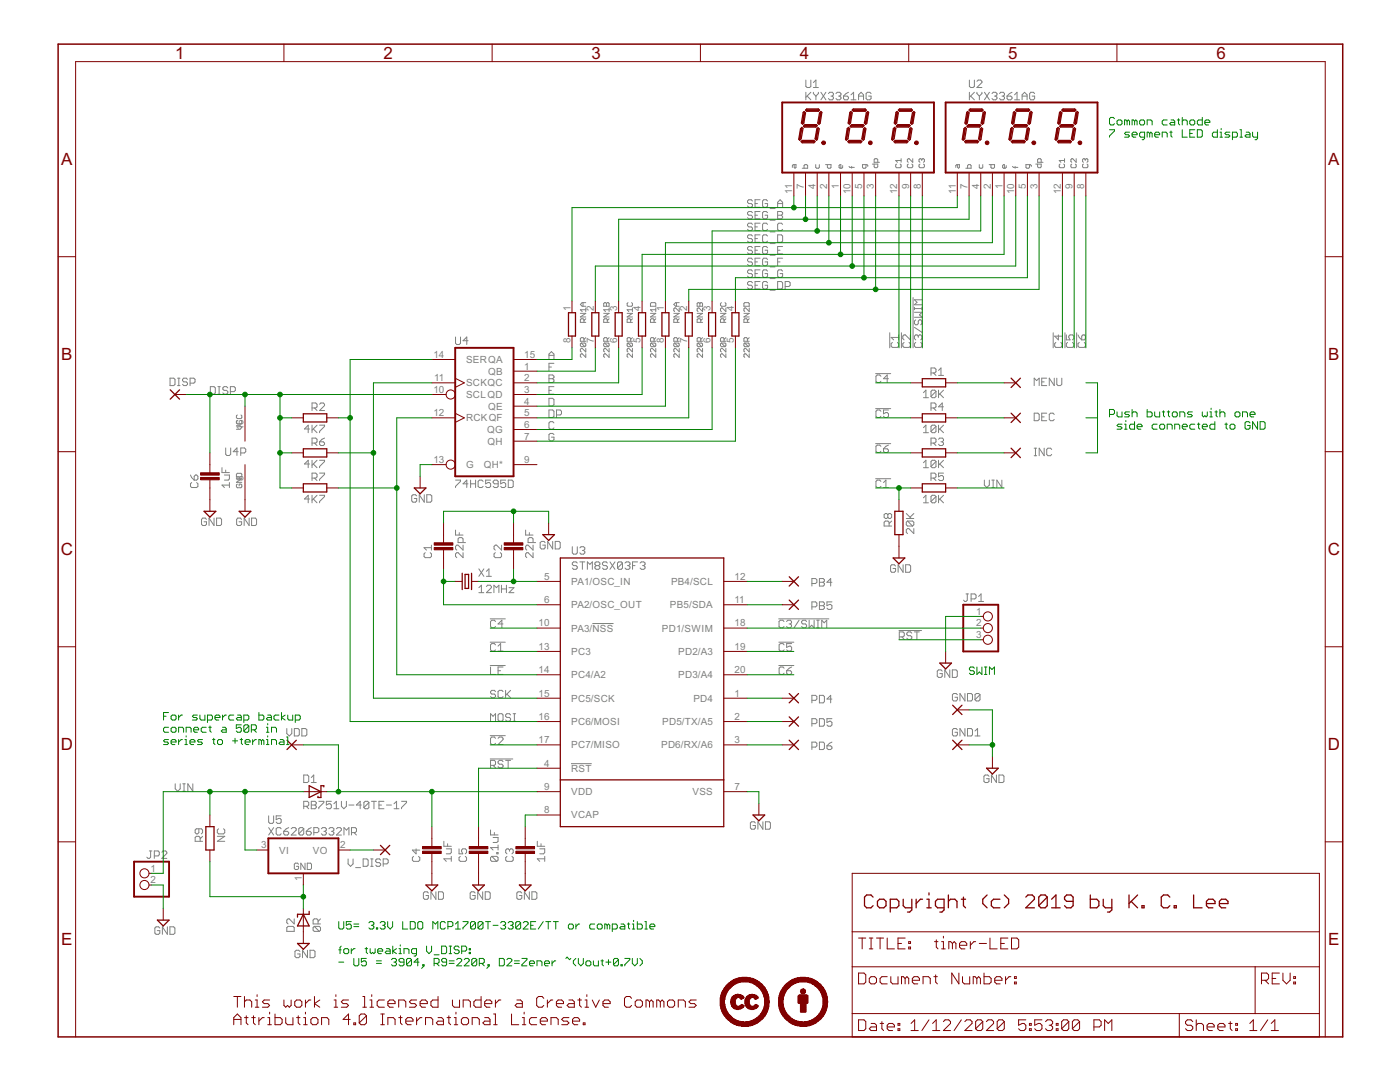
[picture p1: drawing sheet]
<svg xmlns="http://www.w3.org/2000/svg" width="279mm" height="216mm" viewBox="0 0 279 216" stroke-linecap="round" stroke-linejoin="round" font-family="sans-serif">
<defs><g id="words">
<g font-size="3.8" fill="#800000">
<text x="34.9" y="11.7">1</text>
<text x="76.5" y="11.7">2</text>
<text x="118.1" y="11.7">3</text>
<text x="159.6" y="11.7">4</text>
<text x="201.2" y="11.7">5</text>
<text x="242.8" y="11.7">6</text>
<text x="12.2" y="32.9">A</text>
<text x="265.1" y="32.9">A</text>
<text x="12.2" y="71.9">B</text>
<text x="265.1" y="71.9">B</text>
<text x="12.1" y="110.8">C</text>
<text x="265" y="110.8">C</text>
<text x="12.1" y="149.7">D</text>
<text x="265" y="149.7">D</text>
<text x="12.2" y="188.6">E</text>
<text x="265.1" y="188.6">E</text>
</g>
<g font-size="2.2" fill="#808080">
<text x="158.1" y="38.6" transform="rotate(-90 158.1 38.6)">11</text>
<text x="160.4" y="37.7" transform="rotate(-90 160.4 37.7)">7</text>
<text x="162.8" y="37.7" transform="rotate(-90 162.8 37.7)">4</text>
<text x="165.1" y="37.7" transform="rotate(-90 165.1 37.7)">2</text>
<text x="167.4" y="37.7" transform="rotate(-90 167.4 37.7)">1</text>
<text x="169.8" y="38.8" transform="rotate(-90 169.8 38.8)">10</text>
<text x="172.1" y="37.7" transform="rotate(-90 172.1 37.7)">5</text>
<text x="174.4" y="37.7" transform="rotate(-90 174.4 37.7)">3</text>
<text x="179.1" y="38.8" transform="rotate(-90 179.1 38.8)">12</text>
<text x="181.4" y="37.7" transform="rotate(-90 181.4 37.7)">9</text>
<text x="183.7" y="37.7" transform="rotate(-90 183.7 37.7)">8</text>
<text x="190.7" y="38.6" transform="rotate(-90 190.7 38.6)">11</text>
<text x="193.1" y="37.7" transform="rotate(-90 193.1 37.7)">7</text>
<text x="195.4" y="37.7" transform="rotate(-90 195.4 37.7)">4</text>
<text x="197.7" y="37.7" transform="rotate(-90 197.7 37.7)">2</text>
<text x="200.1" y="37.7" transform="rotate(-90 200.1 37.7)">1</text>
<text x="202.4" y="38.8" transform="rotate(-90 202.4 38.8)">10</text>
<text x="204.7" y="37.7" transform="rotate(-90 204.7 37.7)">5</text>
<text x="207" y="37.7" transform="rotate(-90 207 37.7)">3</text>
<text x="211.7" y="38.8" transform="rotate(-90 211.7 38.8)">12</text>
<text x="214" y="37.7" transform="rotate(-90 214 37.7)">9</text>
<text x="216.4" y="37.7" transform="rotate(-90 216.4 37.7)">8</text>
<text x="113.8" y="62.1" transform="rotate(-90 113.8 62.1)">1</text>
<text x="118.5" y="62.1" transform="rotate(-90 118.5 62.1)">2</text>
<text x="123.1" y="62.1" transform="rotate(-90 123.1 62.1)">3</text>
<text x="127.8" y="62.1" transform="rotate(-90 127.8 62.1)">4</text>
<text x="132.5" y="62.1" transform="rotate(-90 132.5 62.1)">1</text>
<text x="137.1" y="62.1" transform="rotate(-90 137.1 62.1)">2</text>
<text x="141.8" y="62.1" transform="rotate(-90 141.8 62.1)">3</text>
<text x="146.5" y="62.1" transform="rotate(-90 146.5 62.1)">4</text>
<text x="86.5" y="71.4">14</text>
<text x="104.6" y="71.4">15</text>
<text x="113.8" y="68.5" transform="rotate(-90 113.8 68.5)">8</text>
<text x="118.5" y="68.5" transform="rotate(-90 118.5 68.5)">7</text>
<text x="123.1" y="68.5" transform="rotate(-90 123.1 68.5)">6</text>
<text x="127.8" y="68.5" transform="rotate(-90 127.8 68.5)">5</text>
<text x="132.5" y="68.5" transform="rotate(-90 132.5 68.5)">8</text>
<text x="137.1" y="68.5" transform="rotate(-90 137.1 68.5)">7</text>
<text x="141.8" y="68.5" transform="rotate(-90 141.8 68.5)">6</text>
<text x="146.5" y="68.5" transform="rotate(-90 146.5 68.5)">5</text>
<text x="86.6" y="76.1">11</text>
<text x="93" y="77.1">SCKQC</text>
<text x="93" y="72.4">SERQA</text>
<text x="97.4" y="74.8">QB</text>
<text x="104.6" y="73.7">1</text>
<text x="104.6" y="76.1">2</text>
<text x="86.5" y="78.4">10</text>
<text x="86.5" y="83.1">12</text>
<text x="93" y="79.4">SCLQD</text>
<text x="97.4" y="81.7">QE</text>
<text x="104.6" y="78.4">3</text>
<text x="104.6" y="80.7">4</text>
<text x="104.6" y="83.1">5</text>
<text x="48.6" y="85.9" transform="rotate(-90 48.6 85.9)">16</text>
<text x="93" y="84.1">RCKQF</text>
<text x="97.2" y="86.4">QG</text>
<text x="97.3" y="88.7">QH</text>
<text x="104.6" y="85.4">6</text>
<text x="104.6" y="87.7">7</text>
<text x="48.6" y="95.9" transform="rotate(-90 48.6 95.9)">8</text>
<text x="86.5" y="92.4">13</text>
<text x="93" y="93.4">G</text>
<text x="96.6" y="93.4">QH*</text>
<text x="104.6" y="92.4">9</text>
<text x="108.6" y="115.7">5</text>
<text x="114" y="116.7">PA1/OSC_IN</text>
<text x="133.9" y="116.7">PB4/SCL</text>
<text x="146.6" y="115.7">12</text>
<text x="107.5" y="125">10</text>
<text x="108.6" y="120.3">6</text>
<text x="114" y="121.4">PA2/OSC_OUT</text>
<text x="133.7" y="121.4">PB5/SDA</text>
<text x="146.6" y="120.3">11</text>
<text x="146.6" y="125">18</text>
<text x="194.8" y="122.7">1</text>
<text x="194.8" y="125">2</text>
<text x="107.5" y="129.7">13</text>
<text x="114" y="126">PA3/NSS</text>
<text x="114" y="130.7">PC3</text>
<text x="132.1" y="126">PD1/SWIM</text>
<text x="135.4" y="130.7">PD2/A3</text>
<text x="146.6" y="129.7">19</text>
<text x="194.8" y="127.3">3</text>
<text x="107.5" y="134.3">14</text>
<text x="114" y="135.4">PC4/A2</text>
<text x="135.4" y="135.3">PD3/A4</text>
<text x="146.6" y="134.3">20</text>
<text x="107.5" y="143.6">16</text>
<text x="107.5" y="139">15</text>
<text x="114" y="140">PC5/SCK</text>
<text x="138.4" y="140">PD4</text>
<text x="146.6" y="139">1</text>
<text x="146.6" y="143.6">2</text>
<text x="107.5" y="148.3">17</text>
<text x="114" y="144.7">PC6/MOSI</text>
<text x="114" y="149.3">PC7/MISO</text>
<text x="131.9" y="149.3">PD6/RX/A6</text>
<text x="132.2" y="144.7">PD5/TX/A5</text>
<text x="146.6" y="148.3">3</text>
<text x="108.6" y="153">4</text>
<text x="114" y="154">RST</text>
<text x="108.6" y="157.6">9</text>
<text x="114" y="158.7">VDD</text>
<text x="138.2" y="158.7">VSS</text>
<text x="146.6" y="157.6">7</text>
<text x="108.6" y="162.3">8</text>
<text x="114" y="163.3">VCAP</text>
<text x="30.1" y="173.9">1</text>
<text x="52.1" y="169.3">3</text>
<text x="55.7" y="170.3">VI</text>
<text x="62.5" y="170.3">VO</text>
<text x="67.9" y="169.3">2</text>
<text x="30.1" y="176.3">2</text>
<text x="60.2" y="175.7" transform="rotate(-90 60.2 175.7)">1</text>
</g>
</g></defs>
<g fill="none" stroke="#808080" stroke-width=".2">
<path d="M160.8 16v1.2l.3 .3h.5l.2-.3v-1.2M160.8 18.4v1.5M161.1 19.2l.7 .7M161.8 18.4l-1 1M162.3 18.4v.3l.5 .5M162.3 16.5l.5-.5v1.5M162.3 17.5h1M162.8 19.2v.7M163.3 18.4v.3l-.5 .5M163.8 18.4l1 1.5M164.8 18.4l-1 1.5M165.3 18.7l.3-.3h.5l.2 .3v.2l-.2 .3"/>
<path d="M165.8 19.2h.3M166.1 19.2l.2 .2v.3l-.2 .2h-.5l-.3-.2M166.8 18.7l.3-.3h.5l.2 .3v.2l-.2 .3M167.3 19.2h.3M167.6 19.2l.2 .2v.3l-.2 .2h-.5l-.3-.2M168.3 19.2h.8l.2 .2v.3l-.2 .2h-.5l-.3-.2zM169.3 18.4l-1 .8M169.8 19.9h1M169.8 18.9l.5-.5v1.5M171.3 19.2h1M171.3 19.9v-1l.6-.5 .4 .5v1M173.8 18.7l-.2-.3h-.5l-.3 .3v1l.3 .2h.5l.2-.2v-.5h-.4"/>
<path d="M193.5 16v1.2l.2 .3h.5l.3-.3v-1.2M193.5 18.4v1.5M193.7 19.2l.8 .7M194.5 18.4l-1 1M195 18.4v.3l.5 .5M195 16.2l.2-.2h.5l.3 .2v.3l-1 1h1M195.5 19.2v.7M196 18.4v.3l-.5 .5M196.5 18.4l1 1.5M197.5 18.4l-1 1.5M198 18.7l.2-.3h.5l.3 .3v.2l-.3 .3M198.5 19.2h.2"/>
<path d="M198.7 19.2l.3 .2v.3l-.3 .2h-.5l-.2-.2M199.5 18.7l.2-.3h.5l.3 .3v.2l-.3 .3M200 19.2h.2M200.2 19.2l.3 .2v.3l-.3 .2h-.5l-.2-.2M201 19.2h.7l.3 .2v.3l-.3 .2h-.5l-.2-.2zM202 18.4l-.5 .3-.5 .5M202.5 19.9h1M202.5 18.9l.5-.5v1.5M204 19.2h1M204 19.9v-1l.5-.5 .5 .5v1M206.5 18.7l-.3-.3h-.5l-.2 .3v1l.2 .2h.5l.3-.2v-.5h-.5M151.7 39.9h-1v1.5h1"/>
<path d="M158.5 32.9v.5l.2 .2 .2-.2v-.5h-.6l-.2 .1v.4M160.1 33.6h1.1v-.6l-.2-.1h-.3l-.2 .1v.6M162.8 32.9v.5l.2 .2h.3l.2-.2v-.5M164.8 32.9h1v.5l-.1 .2h-.4l-.2-.2v-.5M168.2 33v.4l-.2 .2h-.4l-.2-.2v-.4l.4-.1v.7M169.4 33.2l.2 .2h.9M170 33.2v.4M172.8 32.9v.5l-.1 .2h-.4l-.2-.2v-.5h.9l.2 .3M174.1 32.7h1.1v.6l-.2 .2h-.4l-.1-.2v-.6M175.2 32.4v-.5l-.2-.2h-.4l-.1 .2v.5h1M178.9 32.7l-.1 .2v.4l.1 .2h.7l.2-.2v-.4l-.2-.2M179.8 31.7v.7"/>
<path d="M179.8 32h-1l.3 .4M181.3 32.7l-.2 .2v.4l.2 .2h.7l.2-.2v-.4l-.2-.2M182.2 31.7v.7l-.8-.7-.3 .2v.3l.2 .2M183.6 32.7l-.2 .2v.4l.2 .2h.7l.2-.2v-.4l-.2-.2M184 31.9l-.2-.2-.4 .2v.3l.2 .2M184 31.9l.1-.2 .4 .2v.3l-.2 .2M184 31.9v.1M191.1 32.9v.5l.2 .2 .2-.2v-.5h-.6l-.1 .1v.4M192.7 33.6h1.1v-.6l-.2-.1h-.3l-.2 .1v.6M195.4 32.9v.5l.2 .2h.4l.1-.2v-.5M197.4 32.9h1.1v.5l-.2 .2h-.4l-.1-.2v-.5M200.8 33v.4l-.2 .2h-.3l-.2-.2v-.4l.3-.1v.7"/>
<path d="M202.1 33.2l.1 .2h.9M202.6 33.2v.4M205.5 32.9v.5l-.2 .2h-.4l-.2-.2v-.5h.9l.2 .3M206.7 32.7h1.1v.6l-.2 .2h-.3l-.2-.2v-.6M207.8 32.4v-.5l-.2-.2h-.3l-.2 .2v.5h1.1M211.6 32.7l-.2 .2v.4l.2 .2h.7l.1-.2v-.4l-.1-.2M212.4 32h-1l.3 .4M212.4 31.7v.7M213.9 32.7l-.2 .2v.4l.2 .2h.7l.2-.2v-.4l-.2-.2M214.8 31.7v.7l-.7-.7h-.2l-.2 .2v.3l.2 .2M216.2 32.7l-.2 .2v.4l.2 .2h.7l.2-.2v-.4l-.2-.2M216.6 31.9l-.2-.2-.4 .2v.3l.2 .2"/>
<path d="M216.6 31.9l.2-.2 .3 .2v.3l-.2 .2M216.6 31.9v.1M150.2 40.1l-.3-.2h-.5l-.2 .2v.3l.2 .2h.5l.3 .3v.2l-.3 .3h-.5l-.2-.3M150.2 42.4l-.3-.2h-.5l-.2 .2v.3l.2 .2h.5l.3 .3v.2l-.3 .3h-.5l-.2-.3M150.2 44.8l-.3-.3h-.5l-.2 .3v.2l.2 .3h.5l.3 .2v.3l-.3 .2h-.5l-.2-.2M150.2 47.1l-.3-.2h-.5l-.2 .2v.2l.2 .3h.5l.3 .3v.2l-.3 .2h-.5l-.2-.2M150.2 49.4l-.3-.2h-.5l-.2 .2v.3l.2 .2h.5l.3 .3v.2l-.3 .3h-.5l-.2-.3M150.2 51.8l-.3-.3h-.5l-.2 .3v.2l.2 .3h.5l.3 .2v.3l-.3 .2h-.5l-.2-.2M150.2 54.1l-.3-.3h-.5l-.2 .3v.3l.2 .2h.5l.3 .2v.3l-.3 .3h-.5l-.2-.3M150.2 56.4l-.3-.2h-.5l-.2 .2v.3l.2 .2h.5l.3 .3v.2l-.3 .3h-.5l-.2-.3M150.7 40.6h.5M150.7 42.9h.5"/>
<path d="M150.7 45.3h.5M150.7 47.6h.5M150.7 49.9h.5M150.7 52.3h.5M150.7 54.6h.5M150.7 56.9h.5M151.7 42.2h-1v1.5h1M151.7 44.5h-1v1.5h1M151.7 46.9h-1v1.4h1M151.7 49.2h-1v1.5h1M151.7 51.5h-1v1.5h1M151.7 53.8h-1v1.6h1"/>
<path d="M151.7 56.2h-1v1.5h1M153.2 40.1l-.3-.2h-.5l-.2 .2v1l.2 .3h.5l.3-.3v-.5h-.5M153.2 42.4l-.3-.2h-.5l-.2 .2v1l.2 .3h.5l.3-.3v-.5h-.5M153.2 44.8l-.3-.3h-.5l-.2 .3v1l.2 .2h.5l.3-.2M153.2 47.1l-.3-.2h-.5l-.2 .2v1l.2 .2h.5l.3-.2M153.2 49.4l-.3-.2h-.5l-.2 .2v1l.2 .3h.5l.3-.3v-.5h-.5M153.2 51.8l-.3-.3h-.5l-.2 .3v1l.2 .2h.5l.3-.2v-.5h-.5M153.2 54.1l-.3-.3h-.5l-.2 .3v1l.2 .3h.5l.3-.3v-.5h-.5M153.2 56.4l-.3-.2h-.5l-.2 .2v1l.2 .3h.5l.3-.3v-.5h-.5M153.7 41.6h1M153.7 43.9h1M153.7 46.3h1"/>
<path d="M153.7 48.6h1M153.7 50.9h1M153.7 53.3h1M153.7 55.6h1M153.7 57.9h1M155.2 56.2h.7l.3 .2v1l-.3 .3h-.7zM155.2 40.6h1M155.2 41.4v-1l.5-.5 .5 .5v1M155.2 42.2h.7l.3 .2v.3l-.3 .2 .3 .3v.2l-.3 .3h-.7zM155.2 46.9h.7l.3 .2v1l-.3 .2h-.7zM155.2 42.9h.7M155.2 49.9h.5"/>
<path d="M155.2 52.3h.5M156.2 44.8l-.3-.3h-.5l-.2 .3v1l.2 .2h.5l.3-.2M156.2 54.1l-.3-.3h-.5l-.2 .3v1l.2 .3h.5l.3-.3v-.5h-.5M156.2 49.2h-1v1.5h1M156.2 51.5h-1v1.5M156.7 57.2h.7l.3-.3v-.5l-.3-.2h-.7v1.5M182.2 59.4v10M184 59.8h-1.5l.5 .5-.5 .5h1.5M33.9 75.5h.8l.2 .2v1l-.2 .2h-.8zM35.4 75.5h.5M35.4 76.9h.5M35.7 75.5v1.4"/>
<path d="M37.4 75.7l-.2-.2h-.5l-.3 .2v.2l.3 .3h.5l.2 .3v.2l-.2 .2h-.5l-.3-.2M37.9 76.5h.8l.2-.3v-.5l-.2-.2h-.8v1.4M42 77.2h.7l.3 .2v1l-.3 .3h-.7zM43.5 77.2h.5M43.5 78.7h.5M43.7 77.2v1.5M45.5 77.4l-.3-.2h-.5l-.2 .2v.3l.2 .2h.5l.3 .2v.3l-.3 .3h-.5l-.2-.3M46 78.1h.7l.3-.2v-.5l-.3-.2h-.7v1.5M90.9 67.2v1.3l.3 .2h.5l.2-.2v-1.3M93.4 68h-1l.8-.8v1.5M109.6 74.8h.7l.3 .3v.2l-.3 .3 .3 .2v.3l-.3 .2h-.7zM109.6 79.5h.7l.3 .2v1l-.3 .3h-.7z"/>
<path d="M109.6 71.6v-.9l.4-.5 .6 .5v.9M109.6 70.9h1M109.6 73.2h.4M109.6 75.6h.7M109.6 77.9h.4M110.6 72.5h-1v1.5M110.6 77.2h-1v1.5h1M115.8 62.5h1.1l-1.1 .7h1.1M116 68.5h.7l.2 .1v.4l-.2 .2M116 68.5l-.2 .1v.4l.2 .2h.7M116 68.5l.7 .7M116.4 60.4v.7"/>
<path d="M116.5 64.3v-.5l-.1-.2h-.4l-.2 .2v.5h1.1M116.5 68.1v-.5l-.1-.2h-.4l-.2 .2v.5h1.1M116.9 69.5v.7l-.7-.7-.4 .2v.4l.2 .1M116.9 61.4v.8M116.9 70.6v.7l-.7-.7-.4 .2v.3l.2 .2M116.9 67.4l-.4 .3M116.9 61.8h-1.1l.4 .4M116.9 60.4h-.7l-.4 .3 .4 .4h.7M116.9 63.6l-.4 .4M120.5 60.6l.2-.2 .3 .2 .4-.2 .2 .2v.5h-1.1zM120.5 62.5h1.1l-1.1 .7h1.1M120.7 68.5l-.2 .1v.4l.2 .2h.7"/>
<path d="M120.7 68.5h.7l.2 .1v.4l-.2 .2M120.7 68.5l.7 .7M121 60.6v.5M121.2 68.1v-.5l-.2-.2h-.3l-.2 .2v.5h1.1M121.2 64.3v-.5l-.2-.2h-.3l-.2 .2v.5h1.1M121.6 67.4l-.4 .3M121.6 70.6v.7l-.8-.7-.3 .2v.3l.2 .2M121.6 69.5v.7l-.8-.7-.3 .2v.4l.2 .1M121.6 61.4v.8M121.6 61.8h-1.1l.3 .4M121.6 63.6l-.4 .4M125.2 62.5h1l-1 .7h1"/>
<path d="M125.3 60.4l-.1 .2v.3l.1 .2h.7l.2-.2v-.3l-.2-.2M125.3 68.5h.7l.2 .1v.4l-.2 .2M125.3 68.5l-.1 .1v.4l.1 .2h.7M125.3 68.5l.7 .7M125.9 64.3v-.5l-.2-.2h-.4l-.1 .2v.5h1M125.9 68.1v-.5l-.2-.2h-.4l-.1 .2v.5h1M126.2 61.4v.8M126.2 69.5v.7l-.7-.7-.3 .2v.4l.1 .1M126.2 70.6v.7l-.7-.7-.3 .2v.3l.1 .2M126.2 67.4l-.3 .3M126.2 61.8h-1l.3 .4M126.2 63.6l-.3 .4"/>
<path d="M129.8 60.6l.2-.2h.7l.2 .2v.5h-1.1zM129.8 62.5h1.1l-1.1 .7h1.1M130 68.5l-.2 .1v.4l.2 .2h.7M130 68.5h.7l.2 .1v.4l-.2 .2M130 68.5l.7 .7M130.5 68.1v-.5l-.2-.2h-.3l-.2 .2v.5h1.1M130.5 64.3v-.5l-.2-.2h-.3l-.2 .2v.5h1.1M130.9 70.6v.7l-.7-.7-.4 .2v.3l.2 .2M130.9 69.5v.7l-.7-.7-.4 .2v.4l.2 .1M130.9 61.4v.8M130.9 67.4l-.4 .3M130.9 61.8h-1.1l.4 .4"/>
<path d="M130.9 63.6l-.4 .4M134.5 62.5h1.1l-1.1 .7h1.1M134.6 68.5l-.1 .1v.4l.1 .2h.8M134.6 68.5h.8l.2 .1v.4l-.2 .2M134.6 68.5l.8 .7M135 60.4v.7M135.2 68.1v-.5l-.2-.2h-.4l-.1 .2v.5h1.1M135.2 64.3v-.5l-.2-.2h-.4l-.1 .2v.5h1.1M135.6 70.6v.7l-.8-.7-.3 .2v.3l.1 .2M135.6 69.5v.7l-.8-.7-.3 .2v.4l.1 .1M135.6 61.4v.8l-.8-.8-.3 .2v.4l.1 .2M135.6 67.4l-.4 .3"/>
<path d="M135.6 60.4h-.8l-.3 .3 .3 .4h.8M135.6 63.6l-.4 .4M139.1 60.6l.2-.2 .4 .2 .3-.2 .2 .2v.5h-1.1zM139.1 62.5h1.1l-1.1 .7h1.1M139.3 68.5l-.2 .1v.4l.2 .2h.7M139.3 68.5h.7l.2 .1v.4l-.2 .2M139.3 68.5l.7 .7M139.7 60.6v.5M139.8 68.1v-.5l-.1-.2h-.4l-.2 .2v.5h1.1M139.8 64.3v-.5l-.1-.2h-.4l-.2 .2v.5h1.1M140.2 70.6v.7l-.7-.7h-.2l-.2 .2v.3l.2 .2M140.2 69.5v.7l-.7-.7h-.2l-.2 .2v.4l.2 .1"/>
<path d="M140.2 61.4v.8l-.7-.8h-.2l-.2 .2v.4l.2 .2M140.2 67.4l-.4 .3M140.2 63.6l-.4 .4M143.8 62.5h1.1l-1.1 .7h1.1M144 68.5l-.2 .1v.4l.2 .2h.7M144 68.5h.7l.2 .1v.4l-.2 .2M144 60.4l-.2 .2v.3l.2 .2h.7l.2-.2v-.3l-.2-.2M144 68.5l.7 .7M144.5 68.1v-.5l-.2-.2h-.3l-.2 .2v.5h1.1M144.5 64.3v-.5l-.2-.2h-.3l-.2 .2v.5h1.1M144.9 70.6v.7l-.8-.7-.3 .2v.3l.2 .2M144.9 69.5v.7l-.8-.7-.3 .2v.4l.2 .1"/>
<path d="M144.9 61.4v.8l-.8-.8-.3 .2v.4l.2 .2M144.9 67.4l-.4 .3M144.9 63.6l-.4 .4M148.5 60.6l.1-.2h.8l.1 .2v.5h-1zM148.5 62.5h1l-1 .7h1M148.6 68.5l-.1 .1v.4l.1 .2h.8M148.6 68.5h.8l.1 .1v.4l-.1 .2M148.6 68.5l.8 .7M149.2 68.1v-.5l-.2-.2h-.4l-.1 .2v.5h1M149.2 64.3v-.5l-.2-.2h-.4l-.1 .2v.5h1M149.5 70.6v.7l-.7-.7h-.2l-.1 .2v.3l.1 .2M149.5 69.5v.7l-.7-.7h-.2l-.1 .2v.4l.1 .1"/>
<path d="M149.5 61.4v.8l-.7-.8h-.2l-.1 .2v.4l.1 .2M149.5 67.4l-.3 .3M149.5 63.6l-.3 .4M174.8 74.5h3M175.8 75.1l-.2-.3h-.5l-.3 .3v1l.3 .2h.5l.2-.2M177.3 75.6h-1l.8-.8v1.5M177.6 66.4v3M178.1 68.3l-.3 .3v.5l.3 .2h1l.2-.2v-.5l-.2-.3M179.3 67.3h-1.5l.6 .5M179.3 66.8v1M179.9 66.4v3M180.4 68.3l-.2 .3v.5l.2 .2h1l.3-.2v-.5l-.3-.3"/>
<path d="M181.7 66.8v1l-1-1h-.3l-.2 .3v.5l.2 .2M182.5 61.3v.5M182.5 65.3l1.5 1M182.5 62.3h1.5l-.5 .5 .5 .5h-1.5M182.5 61.6h1.5M182.8 68.3l-.3 .3v.5l.3 .2h.9l.3-.2v-.5l-.3-.3M182.8 63.8l-.3 .3v.5l.3 .2h.2l.3-.2v-.5l.2-.3h.2l.3 .3v.5l-.3 .2M183.3 67.1l-.3-.3h-.2l-.3 .3v.5l.3 .2M183.3 67.1l.2-.3h.2l.3 .3v.5l-.3 .2M183.3 67.1v.2M184 61.3v.5M184.3 78.4l.5-.5v1.5"/>
<path d="M184.3 79.4h1M185.8 74.4h.7l.3-.2v-.5l-.3-.3h-.7v1.5M186.3 74.4l.5 .5M186.8 78.1l-.3-.2h-.5l-.2 .2v1M186.8 78.1v1l-.3 .3h-.5l-.2-.3M186.8 78.1l-1 1M187.3 77.9v1.5M187.3 73.9l.5-.5v1.5M187.3 74.9h1M187.5 78.6l.8 .8M188.3 77.9l-1 .9M206.4 76.9v-1.4l.5 .4 .5-.4v1.4"/>
<path d="M207.9 76.2h.5M208.9 75.5h-1v1.4h1M210.2 66.4v3M210.4 75.5v1.4l-1-1.4v1.4M210.7 68.3l-.2 .3v.5l.2 .2h1l.3-.2v-.5l-.3-.3M210.9 75.5v1.2l.3 .2h.4l.3-.2v-1.2M211.2 66.8v1l-.7-.7h1.5M212.5 66.4v3M212.8 66.8v1h.8l-.3-.5v-.2l.3-.3h.4l.3 .3v.5l-.3 .2M213 68.3l-.2 .3v.5l.2 .2h1l.3-.2v-.5l-.3-.3M214.9 66.4v3M215.1 66.8l.8 1"/>
<path d="M215.4 68.3l-.3 .3v.5l.3 .2h1l.2-.2v-.5l-.2-.3M215.9 67.1l.2-.3h.3l.2 .3v.5l-.2 .2h-.5zM38 94.8l.2 .5 .6 .5M38.2 96.3l-.2 .2v.5l.2 .3h1l.3-.3v-.5l-.3-.2M38.8 95l.2-.2h.2l.3 .2v.5l-.3 .3h-.4zM44.3 93.3v1h1.5M44.8 94.8h1v.7l-.2 .3h-.8M45 89.4v1.2l.3 .3h.5l.2-.3v-1.2M45 93.8v.5M45.8 96.8h-1.5l.5 .5M45.8 96.3v1M47.2 95.5h1.1l-1.1 .7h1.1"/>
<path d="M47.2 84.9h.7l.4 .4-.4 .4h-.7M47.4 82.8l-.2 .2v.3l.2 .2h.7l.2-.2v-.3l-.2-.2M47.4 83.9l-.2 .2v.3l.2 .2h.7l.2-.2v-.3l-.2-.2M47.4 94.4h.7l.2 .2v.6h-1.1v-.6zM47.4 96.6l-.2 .2v.3l.2 .2h.7l.2-.2v-.3l-.2-.2h-.4v.4M47.5 90.1h-1l.8-.7v1.5M48 90.4h.8l.2-.3v-.5l-.2-.2h-.8v1.5M61.8 85.6h-1l.7-.8v1.5M61.8 92.6h-1l.7-.8v1.5M61.8 99.6h-1l.7-.8v1.5M62.3 81.4h.7l.3-.2v-.5l-.3-.3h-.7v1.5M62.3 84.8v1.5"/>
<path d="M62.3 88.4h.7l.3-.2v-.5l-.3-.3h-.7v1.5M62.3 91.8v1.5M62.3 95.4h.7l.3-.3v-.4l-.3-.3h-.7v1.5M62.3 98.8v1.5M62.5 85.6l.8 .7M62.5 92.6l.8 .7M62.5 99.6l.8 .7M62.8 81.4l.5 .5M62.8 88.4l.5 .5M62.8 95.4l.5 .5M63.3 84.8l-1 1M63.3 91.8l-1 1"/>
<path d="M63.3 98.8l-1 1M63.8 91.8h1v.3l-1 1v.2M63.8 84.8h1v.3l-1 1v.2M63.8 98.8h1v.3l-1 1v.2M63.8 80.7l.2-.3h.5l.3 .3v.2l-1 1h1M63.8 88.2h.7l.3 .2v.2l-.3 .3h-.5l-.2-.3zM63.8 94.4h1v.3l-1 1v.2M64.8 87.4l-.5 .3-.5 .5M83.2 99l-.3-.3h-.5l-.2 .3v.9l.2 .3h.5l.3-.3v-.4h-.5M84.7 98.7v1.5l-1-1.5v1.5M85.2 98.7h.7l.3 .3v.9l-.3 .3h-.7zM90.9 95.8h1v.3l-1 .9v.3"/>
<path d="M93.4 96.5h-1l.8-.7v1.5M93.9 96.5h1M93.9 95.8v1.5M94.9 95.8v1.5M96.4 96.1l-.2-.3h-.5l-.3 .3v.9l.3 .3h.5l.2-.3M97.9 95.8h-1v.7l.5-.2h.3l.2 .2v.5l-.2 .3h-.5l-.3-.3M99.4 96.5h-.7l-.3-.2v-.2l.3-.3h.5l.2 .3v.9l-.2 .3h-.5l-.3-.3M100.9 95.8h-1v.7l.5-.2h.3l.2 .2v.5l-.2 .3h-.5l-.3-.3M101.4 95.8h.8l.2 .3v.9l-.2 .3h-.8zM109.6 81.8h.7l.3 .3v1l-.3 .2h-.7zM110.6 84.4l-.3-.3h-.5l-.2 .3v1l.2 .2h.5l.3-.2M110.6 86.7l-.3-.2h-.5l-.2 .2v1l.2 .3h.5l.3-.3v-.5h-.6"/>
<path d="M111.1 82.8h.7l.3-.2v-.5l-.3-.3h-.7v1.5M174.8 95.5h3M174.8 81.5h3M174.8 88.5h3M175.8 96.1l-.2-.3h-.5l-.3 .3v.9l.3 .3h.5l.2-.3M175.8 82.1l-.2-.3h-.5l-.3 .3v1l.3 .2h.5l.2-.2M175.8 89l-.2-.2h-.5l-.3 .2v1l.3 .3h.5l.2-.3M176.3 97.3h1M176.3 89.6h.8l.2 .2v.2l-.2 .3h-.5l-.3-.3zM176.3 96.3l.5-.5v1.5M177.3 81.8h-1v.8l.5-.3h.3l.2 .3v.5l-.2 .2h-.5l-.3-.2M177.3 88.8l-.5 .2-.5 .6"/>
<path d="M184.3 92.3l.5-.5v1.5M184.3 85.3l.5-.5v1.5M184.3 99.3l.5-.5v1.5M184.3 93.3h1M184.3 86.3h1M185.8 81.4h.7l.3-.2v-.5l-.3-.3h-.7v1.5M185.8 88.4h.7l.3-.2v-.5l-.3-.3h-.7v1.5M185.8 95.4h.7l.3-.3v-.4l-.3-.3h-.7v1.5M186.3 88.4l.5 .5M186.3 81.4l.5 .5M186.3 95.4l.5 .5M186.8 92.1v1l-.3 .2h-.5l-.2-.2"/>
<path d="M186.8 85.1l-.3-.3h-.5l-.2 .3v1M186.8 92.1l-.3-.3h-.5l-.2 .3v1M186.8 99.1l-.3-.3h-.5l-.2 .3v1M186.8 85.1v1l-.3 .2h-.5l-.2-.2M186.8 99.1v1l-.3 .2h-.5l-.2-.2M186.8 92.1l-1 1M186.8 85.1l-1 1M186.8 99.1l-1 1M187.3 84.8v1.5M187.3 91.8v1.5M187.3 98.8v1.5M187.3 87.7l.2-.3h.5l.3 .3v.2l-.3 .3"/>
<path d="M187.5 92.6l.8 .7M187.5 85.6l.8 .7M187.5 99.6l.8 .7M187.8 88.2h.2M188 88.2l.3 .2v.2l-.3 .3h-.5l-.2-.3M188.3 81.2h-1l.7-.8v1.5M188.3 94.4h-1v.7l.5-.2h.2l.3 .2v.6l-.3 .2h-.5l-.2-.2M188.3 91.8l-1 1M188.3 84.8l-1 1M188.3 98.8l-1 1M196.4 95.8v1l.5 .5 .5-.5v-1M198 95.8h.4"/>
<path d="M198 97.3h.4M198.2 95.8v1.5M199.9 95.8v1.5l-1-1.5v1.5M206.4 89.4h.5M206.4 82.4h.7l.3 .3v1l-.3 .2h-.7zM206.4 90.9h.5M206.7 89.4v1.5M207.9 83.2h.5M208.4 89.4v1.5l-1-1.5v1.5M208.9 82.4h-1v1.5h1M209.9 89.7l-.2-.3h-.6l-.2 .3v1l.2 .2h.6l.2-.2M210.4 82.7l-.3-.3h-.4l-.3 .3v1l.3 .2h.4l.3-.2"/>
<path d="M41.2 103.6l-.2-.2h-.5l-.3 .2v1l.3 .3h.5l.2-.3v-.5h-.5M42.7 103.4v1.5l-1-1.5v1.5M43.2 103.4h.8l.2 .2v1l-.2 .3h-.8zM48.2 103.6l-.2-.2h-.5l-.3 .2v1l.3 .3h.5l.2-.3v-.5h-.5M49.7 103.4v1.5l-1-1.5v1.5M50.2 103.4h.8l.2 .2v1l-.2 .3h-.8zM84.9 110.3l-.3 .2v.5l.3 .3h1l.2-.3v-.5l-.2-.2M86.1 108.8v1M86.1 109.3h-1.5l.5 .5M90.9 105.8v1h1.5M91.7 106.3v.5M92.4 108.8v1l-1-1h-.2l-.3 .2v.5l.3 .3"/>
<path d="M92.4 110.3v1l-1-1h-.2l-.3 .2v.5l.3 .3M92.4 108.3v-.8l-.2-.2h-.5l-.3 .2v.8h1.5M95.6 117.3l.5-.5v1.5M95.6 118.3h1M95.6 113.5l1 1.5M96.6 113.5l-1 1.5M97.1 117l.2-.2h.5l.3 .2v.3l-1 1h1M97.1 114l.5-.5v1.5M97.1 115h1M98.6 118.3v-1.5l.5 .5 .5-.5v1.5M98.8 110.3l-.2 .2v.5l.2 .3h1l.3-.3v-.5l-.3-.2M100.1 116.8v1.5"/>
<path d="M100.1 117.5h1M100.1 108.8v1l-1-1h-.3l-.2 .2v.5l.2 .3M101.1 116.8v1.5M101.6 117.3h1l-1 1h1M104.9 105.8v1h1.5M105.6 106.3v.5M106.4 110.3v1l-1-1h-.3l-.2 .2v.5l.2 .3M106.4 108.8v1l-1-1h-.3l-.2 .2v.5l.2 .3M106.4 108.3v-.8l-.3-.2h-.5l-.2 .2v.8h1.5M108.8 108.3l-.2-.3h-.5l-.3 .3v1l.3 .2h.5l.2-.2v-.5h-.5M110.3 108v1.5l-1-1.5v1.5M110.8 108h.8l.2 .3v1l-.2 .2h-.8z"/>
<path d="M114.2 109.1v1.2l.3 .3h.5l.2-.3v-1.2M115.2 112.4l-.2-.3h-.5l-.3 .3v.2l.3 .3h.5l.2 .2v.2l-.2 .3h-.5l-.3-.3M115.7 112.1h1M115.7 109.3l.3-.2h.5l.2 .2v.3l-.2 .2M116.2 112.1v1.5M116.2 109.8h.3M116.5 109.8l.2 .3v.2l-.2 .3h-.5l-.3-.3M117.2 113.6v-1.5l.5 .5 .5-.5v1.5M119 112.9l-.3-.3v-.2l.3-.3h.5l.2 .3v.2l-.2 .3M119 112.9h.5M119 112.9l-.3 .2v.2l.3 .3h.5l.2-.3v-.2l-.2-.2M121.2 112.4l-.2-.3h-.5l-.3 .3v.2l.3 .3h.5l.2 .2v.2l-.2 .3h-.5l-.3-.3"/>
<path d="M121.7 112.1l1 1.5M122.7 112.1l-1 1.5M124.2 112.4l-.2-.3h-.5l-.3 .3v.9M124.2 112.4v.9l-.2 .3h-.5l-.3-.3M124.2 112.4l-1 .9M124.7 112.4l.3-.3h.5l.2 .3v.2l-.2 .3M125.2 112.9h.3M125.5 112.9l.2 .2v.2l-.2 .3h-.5l-.3-.3M126.2 112.9h.5M127.2 112.1h-1v1.5M127.7 112.4l.3-.3h.5l.2 .3v.2l-.2 .3M128.2 112.9h.3"/>
<path d="M128.5 112.9l.2 .2v.2l-.2 .3h-.5l-.3-.3M162 116.4h.8l.2-.2v-.5l-.2-.3h-.8v1.5M163.5 115.4h.8l.2 .3v.3l-.2 .2 .2 .2v.3l-.2 .2h-.8zM163.5 116.2h.8M166 116.2h-1l.8-.8v1.5M177.2 102.7l-.2-.2h-.3l-.3 .2v.5l.3 .3h.3l.2-.3M177.2 102.7l.2-.2h.3l.2 .2v.5l-.2 .3h-.3l-.2-.3M177.2 102.7v.5M177.4 105v-.8l-.2-.2h-.5l-.3 .2v.8h1.5M177.9 104l-.5 .5M178.7 112.9l-.2-.2h-.5l-.3 .2v1l.3 .3h.5l.2-.3v-.5h-.5M180.2 112.7v1.5l-1-1.5v1.5"/>
<path d="M180.7 112.7h.8l.2 .2v1l-.2 .3h-.8zM180.9 103.5h1.5M180.9 102.5l1 1M181.1 104h1l.3 .2v.5l-.3 .3M181.1 104l-.2 .2v.5l.2 .3h1M181.1 104l1 1M182.4 105.5v1l-1-1h-.3l-.2 .2v.5l.2 .3M182.4 102.5l-.8 .7M184.3 100.3h1M192.8 118.5h.5M193 118.5v1.3l-.2 .2h-.2l-.3-.2M193.8 119.5h.7l.3-.2v-.5l-.3-.3h-.7v1.5"/>
<path d="M195.3 119l.5-.5v1.5M97.8 123.5h3M97.8 128.1h3M97.8 132.8h3M97.9 133.1v1.5h1M98.9 124l-.2-.2h-.6l-.2 .2v1l.2 .3h.6l.2-.3M98.9 128.7l-.2-.3h-.6l-.2 .3v1l.2 .2h.6l.2-.2M98.9 138l-.2-.2h-.6l-.2 .2v.2l.2 .3h.6l.2 .2v.3l-.2 .2h-.6l-.2-.2M99.4 129.9h1M99.4 133.8h.5M99.4 128.9l.5-.5v1.5M100.4 133.1h-1v1.5h1"/>
<path d="M100.4 138l-.2-.2h-.5l-.3 .2v1l.3 .2h.5l.2-.2M100.4 124.5h-1l.8-.7v1.5M100.9 137.8v1.4M101.2 138.5l.7 .7M101.9 137.8l-1 .9M118.2 124.4h4.2M155.4 123.5h10M155.4 128.1h3M155.4 132.8h3M156.5 124l-.3-.2h-.5l-.2 .2v1l.2 .3h.5l.3-.3M156.5 128.7l-.2-.3h-.6l-.2 .3v1l.2 .2h.6l.2-.2M156.5 133.3l-.2-.2h-.6l-.2 .2v1l.2 .3h.6l.2-.3"/>
<path d="M157 124l.2-.2h.5l.3 .2v.3l-.3 .2M157 133.8h.8l.2 .3v.2l-.2 .3h-.6l-.2-.3zM157.5 124.5h.2M157.7 124.5l.3 .3v.2l-.3 .3h-.5l-.2-.3M158 128.4h-1v.8l.5-.3h.3l.2 .3v.5l-.2 .2h-.6l-.2-.2M158 133.1l-.5 .2-.5 .5M159.5 123.8l-1 1.5M161 124l-.3-.2h-.5l-.2 .2v.3l.2 .2h.5l.3 .3v.2l-.3 .3h-.5l-.2-.3M161.5 123.8v1.5l.5-.5 .5 .5v-1.5M162 121.1h.8l.2-.2v-.5l-.2-.3h-.8v1.5M162 139.7h.8l.2-.2v-.5l-.2-.3h-.8v1.6M163 123.8h.5"/>
<path d="M163 125.3h.5M163.2 123.8v1.5M163.5 120.1h.8l.2 .3v.2l-.2 .3 .2 .2v.2l-.2 .3h-.8zM163.5 138.7h.8l.2 .3v1l-.2 .3h-.8zM163.5 120.9h.8M164 125.3v-1.5l.5 .5 .5-.5v1.5M166 139.5h-1l.8-.8v1.6M166 120.1h-1v.8l.5-.3h.3l.2 .3v.4l-.2 .3h-.5l-.3-.3M179.4 125.8h4.5M179.5 127.1h.7l.3-.2v-.6l-.3-.2h-.7v1.5M180 127.1l.5 .5M182 126.3l-.3-.2h-.5l-.2 .2v.3l.2 .3h.5l.3 .2v.2l-.3 .3h-.5l-.2-.3"/>
<path d="M182.5 126.1h1M183 126.1v1.5M188 133.9l-.2-.2h-.5l-.3 .2v1l.3 .3h.5l.2-.3v-.5h-.4M189.5 133.7v1.5l-.9-1.5v1.5M190.1 133.7h.7l.3 .2v1l-.3 .3h-.7zM191.1 138.6l-.3-.2h-.5l-.2 .2v1l.2 .3h.5l.3-.3v-.5h-.5M192.6 138.4v1.5l-1-1.5v1.5M193.1 138.4h.7l.3 .2v1l-.3 .3h-.7zM195.3 120h1M195.6 138.6l-.3-.2h-.5l-.2 .2v1M195.6 138.6v1l-.3 .3h-.5l-.2-.3M195.6 138.6l-1 1"/>
<path d="M35 156.4v1l.5 .5 .5-.5v-1M36.5 157.9h.5M36.5 156.4h.5M36.7 156.4v1.5M38.5 156.4v1.5l-1-1.5v1.5M57.2 145.4v1l.5 .5 .5-.5v-1M58.7 145.4h.8l.2 .2v1l-.2 .3h-.8zM60.2 145.4h.8l.2 .2v1l-.2 .3h-.8zM60.6 154.6h.8l.2 .3v1l-.2 .2h-.8zM62.1 156.1h1M62.1 159.9h.8l.2 .2v.3l-.2 .2 .2 .3v.2l-.2 .3h-.8zM62.1 155.2l.5-.6v1.5"/>
<path d="M63.6 159.9h1v.2l-1 1v.3M66.1 159.9h-1v.7l.5-.2h.3l.2 .2v.5l-.2 .3h-.5l-.3-.3M68.1 159.9v1l.5 .5 .5-.5v-1M74.1 159.9h1M74.6 159.9v1.5M76.6 159.9h-1v1.5h1M80.1 159.9h1v.2l-1 1v.3M97.8 146.8h3M97.8 151.4h4.5M97.9 143.9v-1.5l.5 .5 .5-.5v1.5M97.9 152.7h.8l.2-.2v-.5l-.2-.3h-.8v1.5M98.4 152.7l.5 .5"/>
<path d="M98.9 147.3l-.2-.2h-.6l-.2 .2v1l.2 .3h.6l.2-.3M99.4 142.7l.3-.3h.5l.2 .3v1l-.2 .2h-.5l-.3-.2zM99.4 147.3l.3-.2h.5l.2 .2v.3l-1 1h1M100.4 152l-.2-.3h-.5l-.3 .3v.2l.3 .3h.5l.2 .2v.3l-.2 .2h-.5l-.3-.2M100.9 151.7h1M101.4 151.7v1.5M101.9 142.7l-.2-.3h-.5l-.3 .3v.2l.3 .3h.5l.2 .2v.3l-.2 .2h-.5l-.3-.2M102.4 143.9h.5M102.4 142.4h.5M102.7 142.4v1.5M114 152.4h4.1M162 144.4h.8l.2-.2v-.5l-.2-.3h-.8v1.5"/>
<path d="M162 149.1h.8l.2-.3v-.5l-.2-.2h-.8v1.5M163.5 143.4h.8l.2 .3v1l-.2 .2h-.8zM163.5 148.1h.8l.2 .2v1l-.2 .3h-.8zM165 148.8h.8l.2 .3v.2l-.2 .3h-.5l-.3-.3zM166 143.4h-1v.8l.5-.3h.3l.2 .3v.5l-.2 .2h-.5l-.3-.2M166 148.1l-.5 .2-.5 .5M191.1 145.6l-.3-.2h-.5l-.2 .2v1l.2 .3h.5l.3-.3v-.5h-.5M192.6 145.4v1.5l-1-1.5v1.5M193.1 145.4h.7l.3 .2v1l-.3 .3h-.7zM194.6 146.9h1M194.6 145.9l.5-.5v1.5M197.4 154.9l-.3-.3h-.5l-.2 .3v1l.2 .2h.5l.3-.2v-.5h-.5"/>
<path d="M198.9 154.6v1.5l-1-1.5v1.5M199.4 154.6h.7l.3 .3v1l-.3 .2h-.7zM29.8 169.8h.5M30.1 169.8v1.2l-.3 .3h-.3l-.2-.3M30.8 170.8h.8l.2-.3v-.4l-.2-.3h-.8v1.5M32.3 170.1l.3-.3h.5l.2 .3v.2l-1 1h1M39.7 165.4v.7l-.3 .3h-.2l-.3-.3v-.5l.3-.2h1l.2 .2v.5l-.2 .3M39.9 167.9v-.8l-.2-.2h-.5l-.3 .2v.8h1.5M40.4 166.9l-.5 .5M43.4 166.9h1.5l-1.5 1h1.5M43.6 165.4l-.2 .2v.5l.2 .3h1l.3-.3v-.5l-.3-.2M53.6 165.1l1 1.5"/>
<path d="M53.6 162.8v1.2l.3 .3h.5l.2-.3v-1.2M54.6 165.1l-1 1.5M56.1 165.4l-.2-.3h-.5l-.3 .3v1l.3 .2h.5l.2-.2M56.1 162.8h-1v.8l.5-.3h.3l.2 .3v.4l-.2 .3h-.5l-.3-.3M56.6 165.9h.8l.2 .2v.3l-.2 .2h-.5l-.3-.2zM57.6 165.1l-.5 .3-.5 .5M58.1 165.4l.3-.3h.5l.2 .3v.2l-1 1h1M59.6 172.4l-.2-.2h-.5l-.2 .2v.9l.2 .2h.5l.2-.2v-.4h-.4M60.6 160.9h.8l.2-.3v-.5l-.2-.2h-.8v1.5M60.6 165.4v1l-.2 .2h-.5l-.3-.2M60.6 165.4l-.2-.3h-.5l-.3 .3v1M60.6 165.4l-1 1"/>
<path d="M60.9 172.2v1.3l-.9-1.3v1.3M61.1 160.9l.5 .5M61.1 165.9h.8l.2 .2v.3l-.2 .2h-.5l-.3-.2zM61.3 172.2h.7l.2 .2v.9l-.2 .2h-.7zM62.1 160.6h.8M62.1 165.1l-.5 .3-.5 .5M62.6 166.1h.8l.2-.2v-.5l-.2-.3h-.8v1.5M64.1 165.4l.3-.3h.5l.2 .3v.2l-.2 .3M64.6 165.9h.3M64.9 165.9l.2 .2v.3l-.2 .2h-.5l-.3-.2M65.6 165.4l.3-.3h.5l.2 .3v.2l-.2 .3M66.1 165.9h.3"/>
<path d="M66.4 165.9l.2 .2v.3l-.2 .2h-.5l-.3-.2M66.6 161.4h1M66.6 160.4l.5-.5v1.5M67.1 165.4l.3-.3h.5l.2 .3v.2l-1 1h1M68.6 166.6v-1.5l.6 .5 .4-.5v1.5M69.5 171.4v1l.5 .5 .5-.5v-1M69.6 160.6h1M70.1 166.1h.8l.2-.2v-.5l-.2-.3h-.8v1.5M70.7 166.1l.4 .5M71 173.1h1M72.1 160.6h-1l.8-.7v1.5M72.5 171.4h.7l.3 .2v1l-.3 .3h-.7z"/>
<path d="M73.6 160.1l-.2-.2h-.5l-.3 .2v1M73.6 160.1v1l-.2 .3h-.5l-.3-.3M73.6 160.1l-1 1M74 171.4h.5M74 172.9h.5M74.2 171.4v1.5M75.6 160.6h.5M76 171.6l-.3-.2h-.5l-.2 .2v.3l.2 .2h.5l.3 .3v.2l-.3 .3h-.5l-.2-.3M76.5 172.4h.7l.3-.3v-.5l-.3-.2h-.7v1.5M77.1 160.6h1M78.6 161.4h1M78.6 160.4l.5-.5v1.5"/>
<path d="M82.5 170.9l-.2 .2v.5l.2 .3h1l.3-.3v-.5l-.3-.2M83 169.4v1l-.7-.8h1.5M85.5 178.2l-.2-.3h-.5l-.3 .3v1l.3 .3h.5l.2-.3v-.5h-.5M87 177.9v1.6l-1-1.6v1.6M87.5 177.9h.7l.3 .3v1l-.3 .3h-.7zM88.6 167.9v1h1.5M89.1 169.4h1v.7l-.3 .3h-.7M89.3 168.4v.5M90.1 171.4h-1.5l.5 .5M90.1 170.9v1M91.6 169.4v1h.8l-.3-.5v-.3l.3-.2h.5l.2 .2v.5l-.2 .3M91.9 170.9l-.3 .2v.5l.3 .3h1l.2-.3v-.5l-.2-.2"/>
<path d="M94.8 178.2l-.2-.3h-.5l-.3 .3v1l.3 .3h.5l.2-.3v-.5h-.5M96.3 177.9v1.6l-1-1.6v1.6M96.8 177.9h.8l.2 .3v1l-.2 .3h-.8zM97.9 165.6v1h1.5M98.1 170.9l-.2 .2v.5l.2 .3h1M98.1 170.9h1l.3 .2v.5l-.3 .3M98.1 170.9l1 1M98.4 167.1h1v.8l-.3 .2h-.7M98.7 166.1v.5M99.1 170.1h.3v.3h-.3zM99.4 168.6v1M99.4 169.1h-1.5l.5 .5"/>
<path d="M101.2 170.9l-.3 .2v.5l.3 .3h1l.2-.3v-.5l-.2-.2M101.7 169.6l-.3-.2h-.2l-.3 .2v.5l.3 .3M101.7 169.6l.2-.2h.3l.2 .2v.5l-.2 .3M101.7 169.6v.3M104.1 178.2l-.2-.3h-.5l-.3 .3v1l.3 .3h.5l.2-.3v-.5h-.4M105.6 177.9v1.6l-1-1.6v1.6M106.2 177.9h.7l.2 .3v1l-.2 .3h-.7zM107.2 167.9v1h1.5M107.7 169.4h1v.7l-.2 .3h-.8M108 168.4v.5M108.7 171.4h-1.5l.5 .5M108.7 170.9v1"/>
<path d="M150.7 164.2l-.2-.2h-.5l-.2 .2v1l.2 .3h.5l.2-.3v-.5h-.4M152.3 164v1.5l-1-1.5v1.5M152.8 164h.7l.3 .2v1l-.3 .3h-.7zM31.9 185.2l-.3-.3h-.4l-.3 .3v1l.3 .2h.4l.3-.2v-.5h-.5M33.4 184.9v1.5l-1-1.5v1.5M33.9 184.9h.7l.3 .3v1l-.3 .2h-.7zM57.2 185.1l.3-.3h1l.2 .3v.7h-1.5zM58.7 183.3v1.1l-1-1.1h-.2l-.3 .3v.5l.3 .3M59.9 189.8l-.3-.2h-.5l-.2 .2v1l.2 .3h.5l.3-.3v-.4h-.5M61.4 189.6v1.5l-1-1.5v1.5M61.9 189.6h.7l.3 .2v1l-.3 .3h-.7zM62.7 184.8l-.2 .3v.5l.2 .2h1"/>
<path d="M62.7 184.8h1l.3 .3v.5l-.3 .2M62.7 184.8l1 1M63.5 184.4v-.8l-.3-.3h-.5l-.2 .3v.8h1.5M64 183.3l-.5 .6"/>
</g>
<g fill="none" stroke="#800000" stroke-width=".25">
<path d="M160 25.4l.3 .3-.4 2-.3 .3-.2-.2 .4-2.1zM160.1 28h2.3l.3 .3-.3 .2h-2.3l-.2-.2zM160.3 22.4l.2-.2 .3 .3-.4 2.1-.2 .2-.3-.2zM160.7 24.9h2.2l.2 .2-.3 .3h-2.3l-.2-.2zM160.8 22l.2-.3h2.3l.3 .3-.3 .2h-2.3zM163.3 25.5l.2 .2-.4 2.1-.1 .2-.3-.3 .3-2zM163.6 22.5l.2-.3 .2 .2-.3 2.2-.3 .2-.2-.2zM169.2 28.3l.2-.3h2.4l.2 .3-.2 .2h-2.4zM169.3 25.4l.3 .3-.4 2-.3 .3-.2-.2 .4-2.1zM169.6 22.4l.2-.2 .3 .3-.4 2.1-.2 .2-.2-.2zM170 24.9h2.3l.1 .2-.3 .3h-2.3l-.1-.2zM170.1 22l.2-.3h2.4l.2 .3-.2 .2h-2.4z"/>
<path d="M172.3 25.7l.3-.2 .2 .2-.3 2.1-.2 .2-.3-.3zM172.9 22.5l.3-.3 .2 .2-.4 2.2-.2 .2-.3-.2zM178.5 25.4l.3 .3-.4 2-.3 .3-.2-.2 .4-2.1zM178.6 28h2.4l.2 .3-.2 .2h-2.4l-.2-.2zM178.8 22.4l.2-.2 .3 .3-.4 2.1-.2 .2-.2-.2zM179.2 24.9h2.3l.2 .2-.3 .3h-2.4l-.1-.2zM179.3 22l.2-.3h2.4l.2 .3-.2 .2h-2.4zM181.5 25.7l.3-.2 .2 .2-.3 2.1-.2 .2-.3-.3zM182.1 22.5l.3-.3 .2 .2-.4 2.2-.2 .2-.3-.2zM192.6 25.4l.3 .3-.4 2-.3 .3-.2-.2 .4-2.1zM192.7 28h2.4l.2 .3-.2 .2h-2.4l-.2-.2zM193.1 22.2l.3 .3-.4 2.1-.2 .2-.2-.2 .3-2.2z"/>
<path d="M193.3 24.9h2.3l.1 .2-.2 .3h-2.4l-.1-.2zM193.4 22l.2-.3h2.4l.2 .3-.2 .2h-2.4zM195.6 25.7l.3-.2 .2 .2-.3 2.1-.2 .2-.3-.3zM196.5 22.2l.2 .2-.4 2.2-.2 .2-.3-.2 .4-2.1zM202 25.4l.2 .3-.4 2-.3 .3-.1-.2 .3-2.1zM202.1 28h2.3l.2 .3-.2 .2h-2.3l-.3-.2zM202.2 22.4l.2-.2 .3 .3-.3 2.1-.3 .2-.2-.2zM202.6 24.9h2.3l.2 .2-.3 .3h-2.3l-.2-.2zM202.7 22l.2-.3h2.4l.2 .3-.2 .2h-2.4zM205.2 25.5l.2 .2-.3 2.1-.2 .2-.3-.3 .4-2zM205.5 22.5l.3-.3 .2 .2-.4 2.2-.2 .2-.3-.2zM211.2 25.4l.2 .3-.3 2-.3 .3-.2-.2 .3-2.1z"/>
<path d="M211.3 28h2.3l.2 .3-.2 .2h-2.3l-.3-.2zM211.5 22.4l.1-.2 .3 .3-.3 2.1-.3 .2-.2-.2zM211.8 24.9h2.3l.2 .2-.3 .3h-2.3l-.2-.2zM211.9 22l.3-.3h2.3l.2 .3-.2 .2h-2.3zM214.4 25.5l.3 .2-.4 2.1-.2 .2-.3-.3 .4-2zM214.7 22.5l.3-.3 .2 .2-.4 2.2-.2 .2-.3-.2zM34 77.8l1.8 1.9M35.8 77.8l-1.8 1.9M113.5 62.4h1.4v4.7h-1.4zM118.1 62.4h1.4v4.7h-1.4zM122.8 62.4h1.4v4.7h-1.4zM127.4 62.4h1.4v4.7h-1.4z"/>
<path d="M132.1 62.4h1.4v4.7h-1.4zM136.8 62.4h1.4v4.7h-1.4zM141.4 62.4h1.4v4.7h-1.4zM146.1 62.4h1.4v4.7h-1.4zM184.1 75.6h4.6v1.6h-4.6zM201.8 75.5l1.8 1.8M203.6 75.5l-1.8 1.8M60.5 89.6h4.7v1.6h-4.7zM60.5 82.6h4.7v1.6h-4.7zM60.5 96.5h4.7v1.7h-4.7zM82.7 97.4h2.3l-1.2 1.1zM184.1 89.6h4.6v1.6h-4.6z"/>
<path d="M184.1 82.6h4.6v1.6h-4.6zM184.1 96.5h4.6v1.7h-4.6zM201.8 82.4l1.8 1.9M201.8 89.4l1.8 1.9M203.6 82.4l-1.8 1.9M203.6 89.4l-1.8 1.9M40.7 102h2.4l-1.2 1.2zM47.7 102h2.4l-1.2 1.2zM92.2 114.4v3.2M92.8 114.6h.7v2.8h-.7zM94.1 114.4v3.2M108.3 106.7h2.4l-1.2 1.1z"/>
<path d="M111.8 111.3h32.6v53.7h-32.6zM157.5 115.1l1.9 1.8M157.5 119.7l1.9 1.9M159.4 115.1l-1.9 1.8M159.4 119.7l-1.9 1.9M178.2 111.3h2.4l-1.2 1.2zM178.6 102h1.6v4.7h-1.6zM157.5 138.4l1.9 1.9M159.4 138.4l-1.9 1.9M187.6 132.3h2.3l-1.2 1.2zM57.3 147.7l1.8 1.9M59.1 147.7l-1.8 1.9"/>
<path d="M61.7 156.8l2.4 1.2-2.4 1.1zM64.6 157v-.2h-.5v2.3h-.6v-.2M111.8 155.6h32.6M157.5 143l1.9 1.9M157.5 147.7l1.9 1.9M159.4 143l-1.9 1.9M159.4 147.7l-1.9 1.9M190.1 147.7l1.9 1.9M190.1 140.7l1.9 1.9M192 147.7l-1.9 1.9M192 140.7l-1.9 1.9M196.9 153.3h2.3l-1.1 1.2z"/>
<path d="M41.1 165h1.6v4.6h-1.6zM75.9 168.7l1.9 1.8M77.8 168.7l-1.9 1.8M85 176.6h2.4l-1.2 1.2zM94.3 176.6h2.4l-1.2 1.2zM103.7 176.6h2.3l-1.2 1.2zM150.3 162.6h2.3l-1.2 1.2zM174.2 179l-.4-.4h-.8l-.5 .4v1.7l.5 .4h.8l.4-.4M175.1 179.9l.4-.5h.9l.4 .5v.8l-.4 .4h-.9l-.4-.4zM180.3 179.4v1.3l.4 .4h1.3M182 179.4v2.2l-.5 .4h-.4M182.8 179.4v1.7"/>
<path d="M184.1 179.4h-.4l-.9 .9M185 179.4h.4v1.7M185.4 178.2v.4M189.3 179.9l.4-.5h.9l.4 .5v1.2M189.3 178.6v2.5M191.9 179.4h.8M192.3 179v1.7l.4 .4M197 178.6l-.9 .8v.9l.9 .8M199.6 179.4h-1.3l-.5 .5v.8l.5 .4h1.3M200.4 178.6l.9 .8v.9l-.9 .8M204.7 179l.4-.4h.9l.4 .4v.4l-1.7 1.7h1.7M209 179l-.4-.4h-.9l-.4 .4v1.7"/>
<path d="M209 179v1.7l-.4 .4h-.9l-.4-.4M209 179l-1.7 1.7M209.9 179.4l.8-.8v2.5M214.2 179.9h-1.3l-.5-.5v-.4l.5-.4h.8l.5 .4v1.7l-.5 .4h-.8l-.5-.4M217.6 178.6v2.5h1.3l.4-.4v-.8l-.4-.5h-1.3M220.2 179.4v1.3l.4 .4h1.3M221.9 179.4v2.2l-.5 .4h-.4M225.3 178.6v2.5M225.7 179.9l1.3 1.2M227 178.6l-1.7 1.7M233.5 179l-.5-.4h-.8l-.4 .4v1.7l.4 .4h.8l.5-.4M238.2 178.6v2.5h1.7"/>
<path d="M31.4 183.6h2.3l-1.1 1.2zM59.4 188.3h2.3l-1.2 1.1zM60.5 182.4l1.2 2.4h-2.3zM61.7 181.8v.6h-2.3v.6M177.7 181.1h1.3l.4-.4v-.8l-.4-.5h-1.3v2.6M185 181.1h.8M188.4 181.1h-1.3l-.4-.4v-.8l.4-.5h1.3v2.2l-.4 .4h-.4M209.9 181.1h1.7M227.9 180.7h.4v.4h-.4zM234.3 180.7h.5v.4h-.5zM240.8 180.3h1.7v-.4l-.4-.5h-.9l-.4 .5v.8l.4 .4h.9M243.4 180.3h1.7v-.4l-.5-.5h-.8l-.4 .5v.8l.4 .4h.8"/>
</g>
<path d="M11.6 8.8h256.4v198.1h-256.4zM164.3 28.5h.2M173.6 28.5h.2M182.8 28.5h.2M196.9 28.5h.2M206.2 28.5h.2M215.4 28.5h.2" fill="none" stroke="#800000" stroke-width=".3"/>
<g fill="none" stroke="#800000" stroke-width=".38">
<path d="M156.1 20.4h30.3v14h-30.3zM159.9 25.7l-.3 2.1M160.2 28.3h2.2M160.5 25.1h2.4M160.5 22.5l-.3 2M161 22h2.3M163.2 25.8l-.3 1.9M163.8 22.5l-.4 2M169.3 25.7l-.4 2.1M169.5 28.3h2.2M169.8 22.5l-.3 2M169.8 25.1h2.4"/>
<path d="M170.3 22h2.4M172.5 25.8l-.3 1.9M173.1 22.5l-.3 2M178.5 25.7l-.4 2.1M178.7 28.3h2.2M179 25.1h2.4M179 22.5l-.3 2M179.5 22h2.4M181.7 25.8l-.3 1.9M182.3 22.5l-.3 2M188.7 20.4h30.3v14h-30.3zM192.6 25.7l-.4 2.1"/>
<path d="M192.8 28.3h2.2M193.2 25.1h2.3M193.2 22.5l-.4 2M193.6 22h2.4M195.8 25.8l-.3 1.9M196.4 22.5l-.3 2M201.9 25.7l-.4 2.1M202.1 28.3h2.2M202.5 25.1h2.3M202.5 22.5l-.4 2M202.9 22h2.4M205.2 25.8l-.4 1.9"/>
<path d="M205.7 22.5l-.3 2M211.1 25.7l-.3 2.1M211.3 28.3h2.3M211.7 25.1h2.3M211.7 22.5l-.4 2M212.2 22h2.3M214.4 25.8l-.4 1.9M214.9 22.5l-.3 2M90.8 69.4h11.7v25.6h-11.7zM192.2 120.7h7v9.3h-7zM26.8 171.9h6.9v7h-6.9zM53.6 167.3h13.9v7h-13.9z"/>
</g>
<g fill="#800000" stroke="#800000" stroke-width=".2">
<path d="M173.4 28.3l.1-.1a.37 .37 0 0 1 .6 .2 .37 .37 0 0 1-.3 .4 .37 .37 0 0 1-.5-.3l.4-.1 .1 .1h-.5z" fill-rule="evenodd"/>
<path d="M182.6 28.3l.2-.1a.38 .38 0 0 1 .5 .2 .38 .38 0 0 1-.4 .5 .38 .38 0 0 1-.4-.4l.4-.1 .1 .1h-.5z" fill-rule="evenodd"/>
<path d="M164.1 28.3a.36 .36 0 0 1 .5-.1 .36 .36 0 0 1 0 .6h-.4l-.2-.3h.5l-.1 .1-.4-.1z" fill-rule="evenodd"/>
<path d="M206 28.3a.36 .36 0 0 1 .6-.1 .36 .36 0 0 1 0 .6h-.4l-.2-.3h.4l-.1 .1-.3-.1z" fill-rule="evenodd"/>
<path d="M215.2 28.3a.37 .37 0 0 1 .5-.1 .37 .37 0 0 1 .2 .5 .37 .37 0 0 1-.5 .1l-.2-.3h.4l-.1 .1-.3-.1z" fill-rule="evenodd"/>
<path d="M196.7 28.3l.1-.1a.37 .37 0 0 1 .6 .2 .37 .37 0 0 1-.3 .4 .37 .37 0 0 1-.5-.3l.4-.1 .1 .1h-.5z" fill-rule="evenodd"/>
</g>
<g fill="none" stroke="#800000" stroke-width=".2">
<path d="M56.7 8.8v3.5M98.2 8.8v3.5M139.8 8.8v3.5M181.4 8.8v3.5M222.9 8.8v3.5M158.4 34.4v4.7M160.8 34.4v4.7M163.1 34.4v4.7M165.4 34.4v4.7M167.7 34.4v4.7M170.1 34.4v4.7M172.4 34.4v4.7"/>
<path d="M174.8 34.4v4.7M179.4 34.4v4.7M181.7 34.4v4.7M184.1 34.4v4.7M191.1 34.4v4.7M193.4 34.4v4.7M195.7 34.4v4.7M198.1 34.4v4.7M200.4 34.4v4.7M202.7 34.4v4.7M205 34.4v4.7M207.4 34.4v4.7"/>
<path d="M212 34.4v4.7M214.4 34.4v4.7M216.7 34.4v4.7M11.6 51.2h3.5M264.5 51.2h3.5M34.9 78.7h2.3M86.2 76.4h4.6M86.2 78.7h2.8M86.2 71.7h4.6M90.8 75.5l1.9 .9-1.9 .9M102.5 74.1h4.7M102.5 76.4h4.7"/>
<path d="M102.5 78.7h4.7M102.5 71.7h4.7M114.2 60.1v2.3M114.2 67.1v2.3M118.8 60.1v2.3M118.8 67.1v2.3M123.5 60.1v2.3M123.5 67.1v2.3M128.1 60.1v2.3M128.1 67.1v2.3M132.8 60.1v2.3M132.8 67.1v2.3"/>
<path d="M137.5 60.1v2.3M137.5 67.1v2.3M142.1 60.1v2.3M142.1 67.1v2.3M146.8 60.1v2.3M146.8 67.1v2.3M181.7 76.4h2.4M188.7 76.4h2.4M200.4 76.4h2.3M11.6 90.1h3.5M41.9 90.4v3.9M41.9 95.7v6.3"/>
<path d="M48.9 81v7M48.9 92.7v9.3M58.2 83.4h2.3M58.2 90.4h2.3M58.2 97.4h2.3M65.2 83.4h2.3M65.2 90.4h2.3M65.2 97.4h2.3M83.8 95v2.4M86.2 83.4h4.6M86.2 92.7h2.8M90.8 82.5l1.9 .9-1.9 .9"/>
<path d="M102.5 81h4.7M102.5 83.4h4.7M102.5 85.7h4.7M102.5 88h4.7M102.5 92.7h4.7M179.4 99.7v2.3M181.7 83.4h2.4M181.7 90.4h2.4M181.7 97.4h2.4M188.7 83.4h2.4M188.7 90.4h2.4M188.7 97.4h2.4"/>
<path d="M200.4 83.4h2.3M200.4 90.4h2.3M264.5 90.1h3.5M88.5 104.4v3.9M88.5 109.7v4M90.8 116h1.4M94.1 116h1.4M102.5 104.4v3.9M102.5 109.7v4M107.2 116h4.6M109.5 104.4v2.3M144.4 116h4.7"/>
<path d="M156.1 116h2.3M179.4 106.7v4.6M11.6 129.1h3.5M107.2 139.3h4.6M107.2 125.3h4.6M107.2 120.7h4.6M107.2 130h4.6M107.2 134.6h4.6M144.4 139.3h4.7M144.4 125.3h4.7M144.4 120.7h4.7M144.4 130h4.7"/>
<path d="M144.4 134.6h4.7M156.1 139.3h2.3M156.1 120.7h2.3M188.7 130v2.3M195.7 125.3h.5M195.7 123h.5M195.7 127.7h.5M264.5 129.1h3.5M58.2 148.6h2.3M60.5 158h4.7M107.2 144h4.6M107.2 148.6h4.6"/>
<path d="M107.2 158h4.6M107.2 153.3h4.6M144.4 144h4.7M144.4 148.6h4.7M144.4 158h4.7M156.1 144h2.3M156.1 148.6h2.3M191.1 148.6h2.3M191.1 141.6h2.3M198.1 151v2.3M11.6 168h3.5M29.7 174.3h.5"/>
<path d="M29.7 176.6h.5M41.9 162.6v2.4M41.9 169.6v2.3M51.2 169.6h2.4M60.5 174.3v2.3M67.5 169.6h2.4M74.5 169.6h2.4M86.2 165v3.9M86.2 170.3v6.3M95.5 165v3.9M95.5 170.3v6.3M104.8 165v3.9"/>
<path d="M104.8 170.3v6.3M107.2 162.6h4.6M151.4 160.3v2.3M170.1 174.3h93.2v32.6h-93.2zM264.5 168h3.5M32.6 181.3v2.3M46.7 198.8h1.4M47.4 198.8v2.2M48.8 198.8v2.2M48.8 199.9l.3-.4h.8l.3 .4v1.1M50.9 199.5h.4v1.5M51.3 198.5v.3"/>
<path d="M53.8 199.5h-1.1l-.3 .4 .3 .4h.7l.4 .3-.4 .4h-1M56.7 199.5v1.1l.3 .4 .4-.4 .3 .4 .4-.4v-1.1M59.2 199.5h.7l.3 .4v.7l-.3 .4h-.7l-.4-.4v-.7zM60.5 181.3v7M61 199.5v1.5M62 199.5h-.3l-.7 .8M62.8 198.8v2.2M63.8 199.5l-1 .8 1 .7M66.7 199.5h.3v1.5M67 198.5v.3M69.6 199.5h-1.1l-.4 .4 .4 .4h.7l.4 .3-.4 .4h-1.1M72.4 198.8h.4v2.2"/>
<path d="M73.8 199.5h.4v1.5M74.2 198.5v.3M76.7 199.5h-1.1l-.3 .4v.7l.3 .4h1.1M83.1 199.5h-1l-.4 .4 .4 .4h.7l.3 .3-.3 .4h-1.1M87.4 198.8v2.2h-1l-.4-.4v-.7l.4-.4h1M90.3 199.5v1.1l.4 .4h1v-1.5M96 198.8v2.2h-1.1l-.3-.4v-.7l.3-.4h1.1M98.9 199.5v1.5M99.9 199.5h-.3l-.7 .8M103.2 199.5h.7l.3 .4v1.1h-1l-.4-.4 .4-.3h1M108.5 199.2l-.3-.4h-.7l-.4 .4v1.4l.4 .4h.7l.3-.4M109.2 199.5v1.5"/>
<path d="M110.3 199.5h-.3l-.8 .8M113.5 199.5h.8l.3 .4v1.1h-1.1l-.3-.4 .3-.3h1.1M115.3 199.5h.7M115.7 199.2v1.4l.3 .4M116.8 199.5h.3v1.5M117.1 198.5v.3M118.2 199.5l.7 1.5 .7-1.5M126 199.2l-.3-.4h-.7l-.4 .4v1.4l.4 .4h.7l.3-.4M127.1 199.5h.7l.4 .4v.7l-.4 .4h-.7l-.3-.4v-.7zM129.6 199.9l-.3-.4h-.4v1.5M129.6 199.9v1.1M129.6 199.9l.4-.4 .3 .4v1.1"/>
<path d="M131.8 199.9l-.4-.4h-.3v1.5M131.8 199.9v1.1M131.8 199.9l.3-.4 .4 .4v1.1M133.6 199.5h.7l.3 .4v.7l-.3 .4h-.7l-.4-.4v-.7zM138.9 199.5h-1l-.4 .4 .4 .4h.7l.3 .3-.3 .4h-1.1M170.1 192.9h93.2M170.1 185.9h93.2M171.3 194.2h1.1l.4 .3v1.5l-.4 .3h-1.1zM171.3 187.2h1.5M172.1 187.2v2.1M173.5 187.2h.7M173.5 189.3h.7"/>
<path d="M173.8 194.9h.8l.3 .3v.8l-.3 .3h-.8l-.3-.3v-.8zM173.8 187.2v2.1M174.9 187.2h1.4M175.6 187.2v2.1M177.1 187.2v2.1h1.4M177.1 194.9h-1.1l-.4 .3v.8l.4 .3h1.1M177.8 194.9v1.1l.3 .3h1.1v-1.4M179.2 188.3h.7M180.6 195.2l.4-.3 .4 .3v1.1M180.6 187.2h-1.4v2.1h1.4M180.6 195.2l-.3-.3h-.4v1.4M180.6 195.2v1.1"/>
<path d="M181.4 187.9h.3v.4h-.3zM181.4 189h.3v.3h-.3zM182.1 195.6h1.4v-.4l-.3-.3h-.8l-.3 .3v.8l.3 .3h.8M184.2 196.3v-1.4h1.1l.4 .3v1.1M186.4 194.9h.7M186.5 187.9h.7M186.7 194.5v1.5l.4 .3M186.9 187.5v1.5l.3 .3M187.9 189.3h.7M187.9 187.9h.4v1.4M188.3 186.8v.4M190.1 188.3l-.4-.4h-.3v1.4"/>
<path d="M190.1 188.3v1M190.1 188.3l.3-.4 .4 .4v1M191.4 194.2v2.1l-1.5-2.1v2.1M191.5 188.6h1.4v-.3l-.3-.4h-.7l-.4 .4v.7l.4 .3h.7M192.1 194.9v1.1l.3 .3h1.1v-1.4M193.7 187.9v1.4M194.7 187.9h-.3l-.7 .7M194.9 195.2l-.3-.3h-.4v1.4M194.9 195.2v1.1M194.9 195.2l.4-.3 .4 .3v1.1M195.4 188.3h1.5M196.4 194.2v2.1h1l.4-.3v-.8l-.4-.3h-1"/>
<path d="M197.6 187.2v2.1h1.4M198.5 195.6h1.5v-.4l-.4-.3h-.7l-.4 .3v.8l.4 .3h.7M199.7 188.3h.7M200.7 194.9v1.4M201.1 187.2h-1.4v2.1h1.4M201.7 194.9h-.3l-.7 .7M201.9 187.2h1l.4 .3v1.5l-.4 .3h-1zM202.5 196h.3v.3h-.3zM202.5 194.9h.3v.3h-.3zM250.5 192.9v9.3M251.8 195.6h1l.4-.4v-.7l-.4-.3h-1v2.1M252.5 195.6l.7 .7"/>
<path d="M253.9 195.2h.7M255.3 194.2h-1.4v2.1h1.4M256 194.2v1.4l.8 .7 .7-.7v-1.4M258.2 196h.4v.3h-.4zM258.2 194.9h.4v.3h-.4zM15.1 206.9v-194.6h249.4v194.6M46.7 204.5v-1.4l.7-.8 .7 .8v1.4M46.7 203.4h1.4M48.8 203.1h.7M49.1 202.7v1.4l.4 .4M50.2 203.1h.7M50.6 202.7v1.4l.3 .4"/>
<path d="M50.9 201h.8M51.7 203.1v1.4M52.7 203.1h-.3l-.7 .7M53.4 203.1h.4v1.4M53.4 204.5h.8M53.8 202v.3M54.9 202.3v2.2h1l.4-.4v-.7l-.4-.3h-1M57 203.1v1l.4 .4h1.1v-1.4M59.2 203.1h.7M59.5 202.7v1.4l.4 .4M60.6 203.1h.4v1.4M60.6 204.5h.7"/>
<path d="M61 202v.3M62.4 203.1h.7l.4 .3v.7l-.4 .4h-.7l-.4-.4v-.7zM64.2 204.5v-1.4h1.1l.3 .3v1.1M66.7 201h.7M69.9 203.4h-1.4l1.1-1.1v2.2M70.6 204.1h.4v.4h-.4zM72.4 201h.7M73.1 202.7v1.4l-.3 .4h-.7l-.4-.4M73.1 202.7l-.3-.4h-.7l-.4 .4v1.4M73.1 202.7l-1.4 1.4M73.8 201h.7M76 204.5h.7"/>
<path d="M76 202.3h.7M76.3 202.3v2.2M77.4 200.3h1.4v-.4l-.3-.4h-.7l-.4 .4v.7l.4 .4h.7M77.4 204.5v-1.4h1.1l.3 .3v1.1M79.6 201v-1.5h1l.4 .4v1.1M79.6 203.1h.7M79.9 202.7v1.4l.4 .4M81 203.8h1.4v-.4l-.3-.3h-.8l-.3 .3v.7l.3 .4h.8M83.1 203.1v1.4M83.8 200.3h1.5v-.4l-.4-.4h-.7l-.4 .4v.7l.4 .4h.7M84.2 203.1h-.4l-.7 .7M84.9 204.5v-1.4h1.1l.4 .3v1.1"/>
<path d="M87.4 203.1h.7l.4 .3v1.1h-1.1l-.3-.4 .3-.3h1.1M89.2 203.1h.7M89.6 202.7v1.4l.3 .4M90.7 203.1h.3v1.4M90.7 204.5h.7M91 202v.3M92.4 201v-1.5h1.1l.4 .4v1.1M92.4 203.1h.8l.3 .3v.7l-.3 .4h-.8l-.3-.4v-.7zM94.2 204.5v-1.4h1.1l.4 .3v1.1M96.7 200.3h1.4v-.4l-.3-.4h-.7l-.4 .4v.7l.4 .4h.7M96.7 203.1h.8l.3 .3v1.1h-1.1l-.3-.4 .3-.3h1.1M98.5 202.3h.4v2.2"/>
<path d="M98.5 204.5h.7M102.1 202.3v2.2h1.4M104.2 203.1h.4v1.4M104.2 204.5h.7M104.6 202v.3M107.1 203.1h-1.1l-.3 .3v.7l.3 .4h1.1M107.8 203.8h1.4v-.4l-.3-.3h-.7l-.4 .3v.7l.4 .4h.7M110 204.5v-1.4h1l.4 .3v1.1M111 200.3h1.5v-.4l-.4-.4h-.7l-.4 .4v.7l.4 .4h.7M113.5 203.1h-1l-.4 .3 .4 .4h.7l.3 .3-.3 .4h-1.1M114.3 203.8h1.4v-.4l-.4-.3h-.7l-.3 .3v.7l.3 .4h.7M116.4 204.1h.4v.4h-.4z"/>
<path d="M116.8 201h.7M120.3 200.3h1.5v-.4l-.4-.4h-.7l-.4 .4v.7l.4 .4h.7M135.4 201v-1.5h1l.4 .4v1.1M170.1 202.2h93.2M171.3 203.5h1.1l.4 .4v1.4l-.4 .3h-1.1zM173.8 204.2h.8l.3 .4v1h-1.1l-.3-.3 .3-.4h1.1M175.6 204.2h.7M176 203.9v1.4l.3 .3M177.1 204.9h1.4v-.3l-.4-.4h-.7l-.3 .4v.7l.3 .3h.7M179.2 205.3h.4v.3h-.4zM179.2 204.2h.4v.4h-.4zM181.8 205.6h1.5"/>
<path d="M181.8 204.2l.7-.7v2.1M185.4 203.5l-1.4 2.1M186.1 205.6h1.5M186.1 204.2l.7-.7v2.1M188.3 203.9l.3-.4h.7l.4 .4v.3l-1.4 1.4h1.4M191.9 203.5l-1.5 2.1M192.6 203.9l.3-.4h.7l.4 .4v.3l-1.4 1.4h1.4M196.1 203.9v1.4l-.3 .3h-.7l-.4-.3M196.1 203.9l-.3-.4h-.7l-.4 .4v1.4M196.1 203.9l-1.4 1.4M196.8 203.9l.4-.4h.7l.4 .4v.3l-1.5 1.4h1.5M200.4 203.9v1.4l-.3 .3h-.8l-.3-.3"/>
<path d="M200.4 203.9l-.3-.4h-.8l-.3 .4v1.4M200.4 203.9l-1.4 1.4M204.7 203.5h-1.4v1.1l.7-.4h.4l.3 .4v.7l-.3 .3h-.8l-.3-.3M205.4 205.3h.4v.3h-.4zM205.4 204.2h.4v.4h-.4zM207.9 203.5h-1.4v1.1l.7-.4h.4l.3 .4v.7l-.3 .3h-.7l-.4-.3M208.7 203.9l.3-.4h.7l.4 .4v.3l-.4 .4M209.4 204.6h.3M209.7 204.6l.4 .3v.4l-.4 .3h-.7l-.3-.3M210.8 205.3h.4v.3h-.4zM210.8 204.2h.4v.4h-.4zM213.3 203.9v1.4l-.3 .3h-.8l-.3-.3"/>
<path d="M213.3 203.9l-.3-.4h-.8l-.3 .4v1.4M213.3 203.9l-1.4 1.4M215.5 203.9v1.4l-.4 .3h-.7l-.4-.3M215.5 203.9l-.4-.4h-.7l-.4 .4v1.4M215.5 203.9l-1.5 1.4M218.3 204.9h1.1l.4-.3v-.7l-.4-.4h-1.1v2.1M220.5 205.6v-2.1l.7 .7 .7-.7v2.1M235.4 202.2v4.7M238 203.9l-.3-.4h-.7l-.4 .4v.3l.4 .4h.7l.3 .3v.4l-.3 .3h-.7l-.4-.3M238.7 204.6l.4-.4h.7l.4 .4v1M238.7 203.5v2.1M240.9 204.9h1.4v-.3l-.3-.4h-.7l-.4 .4v.7l.4 .3h.7"/>
<path d="M243 204.9h1.5v-.3l-.4-.4h-.7l-.4 .4v.7l.4 .3h.7M245.2 204.2h.7M245.5 203.9v1.4l.4 .3M246.6 205.3h.4v.3h-.4zM246.6 204.2h.4v.4h-.4zM249.4 205.6h1.4M249.4 204.2l.7-.7v2.1M253 203.5l-1.4 2.1M253.7 205.6h1.4M253.7 204.2l.7-.7v2.1"/>
<circle cx="89.9" cy="78.7" r=".91"/>
<circle cx="89.9" cy="92.7" r=".91"/>
<circle cx="197.1" cy="125.3" r=".91"/>
<circle cx="197.1" cy="127.7" r=".91"/>
<circle cx="197.1" cy="123" r=".91"/>
<circle cx="28.8" cy="176.6" r=".91"/>
<circle cx="28.8" cy="174.3" r=".91"/>
</g>
<g fill="#800000" stroke="#800000" stroke-width=".2">
<path d="M86.7 108.3h3.7v.5h-3.7z"/>
<path d="M86.7 109.2h3.7v.5h-3.7z"/>
<path d="M100.6 108.3h3.8v.5h-3.8z"/>
<path d="M100.6 109.2h3.8v.5h-3.8z"/>
<path d="M103 168.9h3.7v.5h-3.7z"/>
<path d="M103 169.8h3.7v.5h-3.7z"/>
<path d="M84.3 168.9h3.8v.5h-3.8z"/>
<path d="M84.3 169.8h3.8v.5h-3.8z"/>
<path d="M93.6 168.9h3.8v.5h-3.8z"/>
<path d="M93.6 169.8h3.8v.5h-3.8z"/>
<path d="M40 94.3h3.8v.5h-3.8z"/>
<path d="M40 95.3h3.8v.4h-3.8z"/>
<path d="M148 204.7l1.4 .1z"/>
<path d="M147.4 204.6l2.5 .1z"/>
<path d="M147 204.5l3.2 .1z"/>
<path d="M146.8 204.4l3.7 .1z"/>
<path d="M146.5 204.3l4.1 .1z"/>
<path d="M146.3 204.2l4.5 .1z"/>
<path d="M146.3 204.2h4.7z"/>
<path d="M146.1 204.1l5.1 .1z"/>
<path d="M145.9 204h5.4z"/>
<path d="M145.8 203.9l2.7 .1z"/>
<path d="M148.8 203.9l2.6 .1z"/>
<path d="M145.7 203.8l2 .1z"/>
<path d="M149.5 203.8l2.1 .1z"/>
<path d="M145.6 203.7l1.8 .1z"/>
<path d="M149.8 203.7l1.9 .1z"/>
<path d="M145.5 203.6l1.6 .1z"/>
<path d="M150.1 203.6l1.7 .1z"/>
<path d="M145.4 203.5l1.5 .1z"/>
<path d="M150.3 203.5l1.5 .1z"/>
<path d="M145.2 203.4l1.5 .1z"/>
<path d="M150.5 203.4l1.5 .1z"/>
<path d="M145.1 203.3l1.4 .1z"/>
<path d="M150.6 203.3l1.5 .1z"/>
<path d="M145.1 203.2l1.4 .1z"/>
<path d="M150.8 203.2l1.4 .1z"/>
<path d="M144.9 203.1l1.4 .1z"/>
<path d="M150.9 203.1l1.4 .1z"/>
<path d="M144.9 203l1.3 .1z"/>
<path d="M151 203l1.3 .1z"/>
<path d="M144.9 202.9l1.2 .1z"/>
<path d="M151.2 202.9l1.2 .1z"/>
<path d="M144.8 202.8l1.2 .1z"/>
<path d="M151.3 202.8l1.2 .1z"/>
<path d="M144.7 202.8h1.2z"/>
<path d="M151.4 202.8h1.2z"/>
<path d="M144.6 202.7l1.2 .1z"/>
<path d="M151.5 202.7l1.2 .1z"/>
<path d="M144.5 202.6h1.2z"/>
<path d="M151.6 202.6h1.1z"/>
<path d="M144.5 202.5l1.1 .1z"/>
<path d="M151.7 202.5l1.1 .1z"/>
<path d="M144.4 202.4l1.1 .1z"/>
<path d="M151.8 202.4l1.1 .1z"/>
<path d="M144.3 202.3l1.1 .1z"/>
<path d="M151.8 202.3l1.1 .1z"/>
<path d="M144.3 202.2l1 .1z"/>
<path d="M151.9 202.2l1.1 .1z"/>
<path d="M144.2 202.1l1.1 .1z"/>
<path d="M152 202.1l1 .1z"/>
<path d="M144.2 202l1 .1z"/>
<path d="M152 202l1.1 .1z"/>
<path d="M144.1 201.9l1 .1z"/>
<path d="M152 201.9l1.1 .1z"/>
<path d="M144.1 201.8l1 .1z"/>
<path d="M152.1 201.8l1.1 .1z"/>
<path d="M144 201.7l1.1 .1z"/>
<path d="M152.1 201.7l1.1 .1z"/>
<path d="M144 201.6l1.1 .1z"/>
<path d="M152.2 201.6l1 .1z"/>
<path d="M144 201.5l.9 .1z"/>
<path d="M152.2 201.5l1 .1z"/>
<path d="M143.9 201.4l1 .1z"/>
<path d="M152.3 201.4l.9 .1z"/>
<path d="M143.9 201.4h1z"/>
<path d="M147 201.4h.5z"/>
<path d="M149.8 201.4h.6z"/>
<path d="M152.3 201.4h.9z"/>
<path d="M143.9 201.3h1z"/>
<path d="M146.6 201.3h1.2z"/>
<path d="M149.4 201.3h1.3z"/>
<path d="M152.4 201.3h1z"/>
<path d="M143.8 201.2l1.1 .1z"/>
<path d="M146.5 201.2l1.5 .1z"/>
<path d="M149.4 201.2l1.5 .1z"/>
<path d="M152.4 201.2l1 .1z"/>
<path d="M143.8 201.1l1 .1z"/>
<path d="M146.3 201.1l1.8 .1z"/>
<path d="M149.2 201.1l1.8 .1z"/>
<path d="M152.4 201.1l1 .1z"/>
<path d="M143.8 201l1 .1z"/>
<path d="M146.3 201l2 .1z"/>
<path d="M149.1 201l2 .1z"/>
<path d="M152.5 201l.9 .1z"/>
<path d="M143.8 200.9l1 .1z"/>
<path d="M146.2 200.9l2.2 .1z"/>
<path d="M149 200.9l2.2 .1z"/>
<path d="M152.5 200.9l.9 .1z"/>
<path d="M143.8 200.8l.9 .1z"/>
<path d="M146.1 200.8l2.3 .1z"/>
<path d="M148.9 200.8l2.4 .1z"/>
<path d="M152.5 200.8l.9 .1z"/>
<path d="M143.7 200.7l1 .1z"/>
<path d="M146 200.7l1.1 .1z"/>
<path d="M147.6 200.7l.9 .1z"/>
<path d="M148.9 200.7l1 .1z"/>
<path d="M150.5 200.7l.8 .1z"/>
<path d="M152.5 200.7l.9 .1z"/>
<path d="M143.7 200.6l1 .1z"/>
<path d="M146 200.6l1 .1z"/>
<path d="M147.7 200.6l.8 .1z"/>
<path d="M148.8 200.6l1 .1z"/>
<path d="M150.5 200.6l.8 .1z"/>
<path d="M152.6 200.6l.8 .1z"/>
<path d="M143.7 200.5l1 .1z"/>
<path d="M146 200.5l.8 .1z"/>
<path d="M147.8 200.5l.5 .1z"/>
<path d="M148.8 200.5l.9 .1z"/>
<path d="M150.6 200.5l.5 .1z"/>
<path d="M152.6 200.5l.8 .1z"/>
<path d="M143.7 200.4l1 .1z"/>
<path d="M145.9 200.4l.9 .1z"/>
<path d="M148 200.4l.1 .1z"/>
<path d="M148.8 200.4l.8 .1z"/>
<path d="M150.7 200.4l.3 .1z"/>
<path d="M152.6 200.4l.8 .1z"/>
<path d="M143.7 200.3l1 .1z"/>
<path d="M145.9 200.3l.9 .1z"/>
<path d="M148.7 200.3l.9 .1z"/>
<path d="M152.6 200.3l.8 .1z"/>
<path d="M143.7 200.2l.9 .1z"/>
<path d="M145.9 200.2l.8 .1z"/>
<path d="M148.7 200.2l.8 .1z"/>
<path d="M152.6 200.2l.8 .1z"/>
<path d="M143.7 200.2h.9z"/>
<path d="M145.9 200.2h.8z"/>
<path d="M148.7 200.2h.8z"/>
<path d="M152.6 200.2h.8z"/>
<path d="M143.7 200l.9 .1z"/>
<path d="M145.9 200l.8 .1z"/>
<path d="M148.7 200l.8 .1z"/>
<path d="M152.6 200l.9 .1z"/>
<path d="M143.7 200h.9z"/>
<path d="M145.8 200h.9z"/>
<path d="M148.7 200h.8z"/>
<path d="M152.6 200h.9z"/>
<path d="M143.7 199.9h.9z"/>
<path d="M145.8 199.9h.9z"/>
<path d="M148.7 199.9h.8z"/>
<path d="M152.6 199.9h.9z"/>
<path d="M143.7 199.8l.9 .1z"/>
<path d="M145.8 199.8l.9 .1z"/>
<path d="M148.7 199.8l.8 .1z"/>
<path d="M152.6 199.8l.9 .1z"/>
<path d="M143.7 199.7l.9 .1z"/>
<path d="M145.9 199.7l.8 .1z"/>
<path d="M148.7 199.7l.8 .1z"/>
<path d="M152.6 199.7l.9 .1z"/>
<path d="M143.7 199.6l.9 .1z"/>
<path d="M145.9 199.6l.8 .1z"/>
<path d="M148.7 199.6l.8 .1z"/>
<path d="M152.6 199.6l.8 .1z"/>
<path d="M143.7 199.5l.9 .1z"/>
<path d="M145.9 199.5l.8 .1z"/>
<path d="M148.7 199.5l.8 .1z"/>
<path d="M152.6 199.5l.8 .1z"/>
<path d="M143.7 199.4l1 .1z"/>
<path d="M145.9 199.4l.9 .1z"/>
<path d="M148.7 199.4l.9 .1z"/>
<path d="M152.6 199.4l.8 .1z"/>
<path d="M143.7 199.3l1 .1z"/>
<path d="M145.9 199.3l.9 .1z"/>
<path d="M147.8 199.3l.2 .1z"/>
<path d="M148.8 199.3l.8 .1z"/>
<path d="M150.6 199.3l.3 .1z"/>
<path d="M152.6 199.3l.8 .1z"/>
<path d="M143.7 199.2l1 .1z"/>
<path d="M146 199.2l.9 .1z"/>
<path d="M147.8 199.2l.4 .1z"/>
<path d="M148.8 199.2l.9 .1z"/>
<path d="M150.6 199.2l.5 .1z"/>
<path d="M152.6 199.2l.8 .1z"/>
<path d="M143.7 199.1l1 .1z"/>
<path d="M146 199.1l1 .1z"/>
<path d="M147.7 199.1l.7 .1z"/>
<path d="M148.9 199.1l.9 .1z"/>
<path d="M150.5 199.1l.8 .1z"/>
<path d="M152.6 199.1l.8 .1z"/>
<path d="M143.7 199l1 .1z"/>
<path d="M146.1 199l1.1 .1z"/>
<path d="M147.6 199l.9 .1z"/>
<path d="M148.9 199l1.1 .1z"/>
<path d="M150.4 199l.9 .1z"/>
<path d="M152.5 199l.9 .1z"/>
<path d="M143.8 198.9l.9 .1z"/>
<path d="M146.1 198.9l2.3 .1z"/>
<path d="M149 198.9l2.3 .1z"/>
<path d="M152.5 198.9l.9 .1z"/>
<path d="M143.8 198.8l1 .1z"/>
<path d="M146.2 198.8l2.2 .1z"/>
<path d="M149 198.8l2.2 .1z"/>
<path d="M152.5 198.8l.9 .1z"/>
<path d="M143.8 198.8h1z"/>
<path d="M146.3 198.8h2z"/>
<path d="M149.1 198.8h2z"/>
<path d="M152.4 198.8h1z"/>
<path d="M143.8 198.6l1 .1z"/>
<path d="M146.4 198.6l1.8 .1z"/>
<path d="M149.2 198.6l1.8 .1z"/>
<path d="M152.4 198.6l1 .1z"/>
<path d="M143.8 198.6h1.1z"/>
<path d="M146.6 198.6h1.4z"/>
<path d="M149.4 198.6h1.5z"/>
<path d="M152.4 198.6h1z"/>
<path d="M143.9 198.5h1z"/>
<path d="M146.7 198.5h1.1z"/>
<path d="M149.5 198.5h1.1z"/>
<path d="M152.4 198.5h1z"/>
<path d="M143.9 198.4l1 .1z"/>
<path d="M147.1 198.4l.3 .1z"/>
<path d="M150 198.4l.2 .1z"/>
<path d="M152.3 198.4l.9 .1z"/>
<path d="M143.9 198.3l1 .1z"/>
<path d="M152.3 198.3l.9 .1z"/>
<path d="M144 198.2l.9 .1z"/>
<path d="M152.2 198.2l1 .1z"/>
<path d="M144 198.1l1.1 .1z"/>
<path d="M152.2 198.1l1 .1z"/>
<path d="M144 198l1.1 .1z"/>
<path d="M152.1 198l1.1 .1z"/>
<path d="M144.1 197.9l1 .1z"/>
<path d="M152.1 197.9l1.1 .1z"/>
<path d="M144.1 197.8l1 .1z"/>
<path d="M152 197.8l1.1 .1z"/>
<path d="M144.2 197.7l1 .1z"/>
<path d="M152 197.7l1.1 .1z"/>
<path d="M144.2 197.6l1.1 .1z"/>
<path d="M152 197.6l1 .1z"/>
<path d="M144.3 197.5l1 .1z"/>
<path d="M151.9 197.5l1.1 .1z"/>
<path d="M144.4 197.4l1 .1z"/>
<path d="M151.8 197.4l1.1 .1z"/>
<path d="M144.4 197.4h1.1z"/>
<path d="M151.8 197.4h1z"/>
<path d="M144.5 197.3h1.1z"/>
<path d="M151.7 197.3h1.1z"/>
<path d="M144.5 197.2l1.2 .1z"/>
<path d="M151.6 197.2l1.1 .1z"/>
<path d="M144.6 197.1h1.2z"/>
<path d="M151.5 197.1h1.2z"/>
<path d="M144.7 197l1.2 .1z"/>
<path d="M151.4 197l1.2 .1z"/>
<path d="M144.8 196.9l1.2 .1z"/>
<path d="M151.3 196.9l1.2 .1z"/>
<path d="M144.9 196.8l1.2 .1z"/>
<path d="M151.2 196.8l1.2 .1z"/>
<path d="M144.9 196.7l1.3 .1z"/>
<path d="M151 196.7l1.3 .1z"/>
<path d="M144.9 196.6l1.4 .1z"/>
<path d="M150.9 196.6l1.3 .1z"/>
<path d="M145.1 196.5l1.4 .1z"/>
<path d="M150.8 196.5l1.4 .1z"/>
<path d="M145.1 196.4l1.4 .1z"/>
<path d="M150.6 196.4l1.5 .1z"/>
<path d="M145.2 196.3l1.5 .1z"/>
<path d="M150.5 196.3l1.5 .1z"/>
<path d="M145.4 196.2l1.5 .1z"/>
<path d="M150.4 196.2l1.5 .1z"/>
<path d="M145.4 196.1l1.7 .1z"/>
<path d="M150.2 196.1l1.6 .1z"/>
<path d="M145.6 196l1.8 .1z"/>
<path d="M149.8 196l1.9 .1z"/>
<path d="M145.7 195.9l2 .1z"/>
<path d="M149.5 195.9l2.1 .1z"/>
<path d="M145.8 195.9h2.8z"/>
<path d="M148.7 195.9h2.8z"/>
<path d="M145.9 195.8l5.4 .1z"/>
<path d="M146.1 195.7h5.1z"/>
<path d="M146.3 195.6l4.7 .1z"/>
<path d="M146.3 195.5l4.5 .1z"/>
<path d="M146.5 195.4l4.1 .1z"/>
<path d="M146.8 195.3l3.7 .1z"/>
<path d="M147.1 195.2l3.1 .1z"/>
<path d="M147.4 195.1l2.4 .1z"/>
<path d="M148 195l1.1 .1z"/>
<path d="M159.6 204.7l1.5 .1z"/>
<path d="M159 204.6l2.5 .1z"/>
<path d="M158.7 204.5l3.1 .1z"/>
<path d="M158.5 204.4l3.6 .1z"/>
<path d="M158.2 204.3l4.1 .1z"/>
<path d="M158 204.2l4.5 .1z"/>
<path d="M157.9 204.2h4.8z"/>
<path d="M157.7 204.1l5.2 .1z"/>
<path d="M157.5 204h5.5z"/>
<path d="M157.5 203.9l2.7 .1z"/>
<path d="M160.4 203.9l2.6 .1z"/>
<path d="M157.4 203.8l2 .1z"/>
<path d="M161.2 203.8l2 .1z"/>
<path d="M157.3 203.7l1.7 .1z"/>
<path d="M161.5 203.7l1.8 .1z"/>
<path d="M157.2 203.6l1.5 .1z"/>
<path d="M161.7 203.6l1.7 .1z"/>
<path d="M157 203.5l1.6 .1z"/>
<path d="M161.9 203.5l1.6 .1z"/>
<path d="M156.9 203.4l1.5 .1z"/>
<path d="M162.1 203.4l1.6 .1z"/>
<path d="M156.8 203.3l1.4 .1z"/>
<path d="M162.3 203.3l1.5 .1z"/>
<path d="M156.7 203.2l1.4 .1z"/>
<path d="M162.5 203.2l1.4 .1z"/>
<path d="M156.6 203.1l1.3 .1z"/>
<path d="M162.6 203.1l1.4 .1z"/>
<path d="M156.5 203l1.3 .1z"/>
<path d="M162.7 203l1.3 .1z"/>
<path d="M156.5 202.9l1.2 .1z"/>
<path d="M162.9 202.9l1.2 .1z"/>
<path d="M156.4 202.8l1.2 .1z"/>
<path d="M162.9 202.8l1.3 .1z"/>
<path d="M156.3 202.8h1.2z"/>
<path d="M163 202.8h1.3z"/>
<path d="M156.2 202.7l1.3 .1z"/>
<path d="M163.1 202.7l1.3 .1z"/>
<path d="M156.1 202.6h1.3z"/>
<path d="M163.2 202.6h1.1z"/>
<path d="M156.1 202.5l1.1 .1z"/>
<path d="M163.3 202.5l1.1 .1z"/>
<path d="M156.1 202.4l1.1 .1z"/>
<path d="M163.4 202.4l1.1 .1z"/>
<path d="M156 202.3l1.1 .1z"/>
<path d="M163.4 202.3l1.1 .1z"/>
<path d="M156 202.2l1 .1z"/>
<path d="M163.5 202.2l1.1 .1z"/>
<path d="M155.9 202.1l1.1 .1z"/>
<path d="M163.6 202.1l1 .1z"/>
<path d="M155.9 202l1 .1z"/>
<path d="M163.7 202l1 .1z"/>
<path d="M155.8 201.9l1 .1z"/>
<path d="M163.7 201.9l1 .1z"/>
<path d="M155.8 201.8l1 .1z"/>
<path d="M163.8 201.8l1 .1z"/>
<path d="M155.7 201.7l1 .1z"/>
<path d="M163.8 201.7l1 .1z"/>
<path d="M155.7 201.6l1 .1z"/>
<path d="M163.9 201.6l.9 .1z"/>
<path d="M155.7 201.5l.9 .1z"/>
<path d="M163.9 201.5l1 .1z"/>
<path d="M155.6 201.4l1 .1z"/>
<path d="M164 201.4l.9 .1z"/>
<path d="M155.6 201.4h.9z"/>
<path d="M164 201.4h.9z"/>
<path d="M155.6 201.3h.9z"/>
<path d="M164.1 201.3h.9z"/>
<path d="M155.5 201.2l1 .1z"/>
<path d="M164.1 201.2l.9 .1z"/>
<path d="M155.5 201.1l.9 .1z"/>
<path d="M164.1 201.1l.9 .1z"/>
<path d="M155.5 201l.9 .1z"/>
<path d="M164.2 201l.8 .1z"/>
<path d="M155.5 200.9l.9 .1z"/>
<path d="M164.2 200.9l.9 .1z"/>
<path d="M155.5 200.8l.8 .1z"/>
<path d="M164.2 200.8l.9 .1z"/>
<path d="M155.4 200.7l.9 .1z"/>
<path d="M164.2 200.7l.9 .1z"/>
<path d="M155.4 200.6l.9 .1z"/>
<path d="M164.3 200.6l.8 .1z"/>
<path d="M155.4 200.5l.9 .1z"/>
<path d="M164.3 200.5l.8 .1z"/>
<path d="M155.4 200.4l.9 .1z"/>
<path d="M164.3 200.4l.8 .1z"/>
<path d="M155.4 200.3l.9 .1z"/>
<path d="M164.3 200.3l.8 .1z"/>
<path d="M155.4 200.2l.9 .1z"/>
<path d="M164.3 200.2l.8 .1z"/>
<path d="M155.4 200.2h.9z"/>
<path d="M164.3 200.2h.8z"/>
<path d="M155.4 200l.9 .1z"/>
<path d="M164.3 200l.9 .1z"/>
<path d="M155.4 200h.9z"/>
<path d="M164.3 200h.9z"/>
<path d="M155.4 199.9h.9z"/>
<path d="M164.3 199.9h.9z"/>
<path d="M155.4 199.8l.9 .1z"/>
<path d="M164.3 199.8l.9 .1z"/>
<path d="M155.4 199.7l.9 .1z"/>
<path d="M164.3 199.7l.9 .1z"/>
<path d="M155.4 199.6l.9 .1z"/>
<path d="M164.3 199.6l.8 .1z"/>
<path d="M155.4 199.5l.9 .1z"/>
<path d="M164.3 199.5l.8 .1z"/>
<path d="M155.4 199.4l.9 .1z"/>
<path d="M164.3 199.4l.8 .1z"/>
<path d="M155.4 199.3l.9 .1z"/>
<path d="M164.3 199.3l.8 .1z"/>
<path d="M155.4 199.2l.9 .1z"/>
<path d="M164.3 199.2l.8 .1z"/>
<path d="M155.4 199.1l.9 .1z"/>
<path d="M164.3 199.1l.8 .1z"/>
<path d="M155.4 199l.9 .1z"/>
<path d="M164.2 199l.9 .1z"/>
<path d="M155.5 198.9l.8 .1z"/>
<path d="M164.2 198.9l.9 .1z"/>
<path d="M155.5 198.8l.9 .1z"/>
<path d="M164.2 198.8l.9 .1z"/>
<path d="M155.5 198.8h.9z"/>
<path d="M164.1 198.8h.9z"/>
<path d="M155.5 198.6l.9 .1z"/>
<path d="M164.1 198.6l.9 .1z"/>
<path d="M155.5 198.6h1z"/>
<path d="M164.1 198.6h.9z"/>
<path d="M155.6 198.5h.9z"/>
<path d="M164.1 198.5h.9z"/>
<path d="M155.6 198.4l.9 .1z"/>
<path d="M164 198.4l.9 .1z"/>
<path d="M155.6 198.3l1 .1z"/>
<path d="M164 198.3l.9 .1z"/>
<path d="M155.7 198.2l.9 .1z"/>
<path d="M163.9 198.2l1 .1z"/>
<path d="M155.7 198.1l1 .1z"/>
<path d="M163.9 198.1l.9 .1z"/>
<path d="M155.7 198l1 .1z"/>
<path d="M163.8 198l1 .1z"/>
<path d="M155.8 197.9l1 .1z"/>
<path d="M163.8 197.9l1 .1z"/>
<path d="M155.8 197.8l1 .1z"/>
<path d="M163.7 197.8l1 .1z"/>
<path d="M155.9 197.7l1 .1z"/>
<path d="M163.7 197.7l1 .1z"/>
<path d="M155.9 197.6l1.1 .1z"/>
<path d="M163.6 197.6l1 .1z"/>
<path d="M156 197.5l1 .1z"/>
<path d="M163.5 197.5l1.1 .1z"/>
<path d="M156.1 197.4l1 .1z"/>
<path d="M163.4 197.4l1.1 .1z"/>
<path d="M156.1 197.4h1.1z"/>
<path d="M163.4 197.4h1z"/>
<path d="M156.1 197.3h1.1z"/>
<path d="M163.3 197.3h1.1z"/>
<path d="M156.1 197.2l1.3 .1z"/>
<path d="M163.2 197.2l1.1 .1z"/>
<path d="M156.2 197.1h1.3z"/>
<path d="M163.1 197.1h1.3z"/>
<path d="M156.3 197l1.2 .1z"/>
<path d="M163 197l1.3 .1z"/>
<path d="M156.4 196.9l1.2 .1z"/>
<path d="M162.9 196.9l1.3 .1z"/>
<path d="M156.5 196.8l1.2 .1z"/>
<path d="M162.9 196.8l1.2 .1z"/>
<path d="M156.5 196.7l1.3 .1z"/>
<path d="M162.7 196.7l1.3 .1z"/>
<path d="M156.6 196.6l1.3 .1z"/>
<path d="M162.6 196.6l1.3 .1z"/>
<path d="M156.7 196.5l1.4 .1z"/>
<path d="M162.5 196.5l1.4 .1z"/>
<path d="M156.8 196.4l1.4 .1z"/>
<path d="M162.3 196.4l1.5 .1z"/>
<path d="M156.9 196.3l1.5 .1z"/>
<path d="M162.1 196.3l1.6 .1z"/>
<path d="M157 196.2l1.6 .1z"/>
<path d="M162 196.2l1.6 .1z"/>
<path d="M157.1 196.1l1.7 .1z"/>
<path d="M161.8 196.1l1.6 .1z"/>
<path d="M157.3 196l1.7 .1z"/>
<path d="M161.5 196l1.8 .1z"/>
<path d="M157.4 195.9l2 .1z"/>
<path d="M161.2 195.9l2 .1z"/>
<path d="M157.5 195.9h2.8z"/>
<path d="M160.3 195.9h2.8z"/>
<path d="M157.5 195.8l5.5 .1z"/>
<path d="M157.7 195.7h5.2z"/>
<path d="M157.9 195.6l4.8 .1z"/>
<path d="M158 195.5l4.5 .1z"/>
<path d="M158.2 195.4l4.1 .1z"/>
<path d="M158.5 195.3l3.6 .1z"/>
<path d="M158.7 195.2l3.1 .1z"/>
<path d="M159 195.1l2.5 .1z"/>
<path d="M159.7 195l1.1 .1z"/>
<path d="M159.7 201.9l1.1 .1z"/>
<path d="M159.7 201.8l1.1 .1z"/>
<path d="M159.7 201.7l1.1 .1z"/>
<path d="M159.7 201.6l1.1 .1z"/>
<path d="M159.7 201.5l1.1 .1z"/>
<path d="M159.7 201.4l1.1 .1z"/>
<path d="M159.7 201.3l1.1 .1z"/>
<path d="M159.7 201.2l1.1 .1z"/>
<path d="M159.7 201.1l1.1 .1z"/>
<path d="M159.7 201l1.1 .1z"/>
<path d="M159.7 200.9l1.1 .1z"/>
<path d="M159.7 200.9h1.1z"/>
<path d="M159.7 200.7l1.1 .1z"/>
<path d="M159.7 200.7h1.1z"/>
<path d="M159.7 200.6h1.1z"/>
<path d="M159.7 200.5l1.1 .1z"/>
<path d="M159.7 200.4l1.1 .1z"/>
<path d="M159.7 200.3l1.1 .1z"/>
<path d="M159.6 200.2l1.3 .1z"/>
<path d="M159.3 200.1l1.9 .1z"/>
<path d="M159.3 200l1.9 .1z"/>
<path d="M159.3 199.9l1.9 .1z"/>
<path d="M159.3 199.8l1.9 .1z"/>
<path d="M159.3 199.7l1.9 .1z"/>
<path d="M159.3 199.6l1.9 .1z"/>
<path d="M159.3 199.5l1.9 .1z"/>
<path d="M159.3 199.5h1.9z"/>
<path d="M159.3 199.3l1.9 .1z"/>
<path d="M159.3 199.3h1.9z"/>
<path d="M159.3 199.2h1.9z"/>
<path d="M159.3 199.1l1.9 .1z"/>
<path d="M159.3 199l1.9 .1z"/>
<path d="M159.3 198.9l1.9 .1z"/>
<path d="M159.3 198.8l1.9 .1z"/>
<path d="M159.3 198.7l1.9 .1z"/>
<path d="M159.4 198.6l1.8 .1z"/>
<path d="M159.5 198.5l1.5 .1z"/>
<path d="M160.1 198.2l.4 .1z"/>
<path d="M159.9 198.1l.7 .1z"/>
<path d="M159.8 198.1h.9z"/>
<path d="M159.8 198h1z"/>
<path d="M159.8 197.9l1 .1z"/>
<path d="M159.7 197.8h1.1z"/>
<path d="M159.8 197.7l1 .1z"/>
<path d="M159.8 197.6l1 .1z"/>
<path d="M159.8 197.5l.9 .1z"/>
<path d="M159.9 197.4l.7 .1z"/>
<path d="M160.2 197.3l.2 .1z"/>
</g>
<g fill="none" stroke="#008000" stroke-width=".2">
<path d="M158.4 39.1v2.3M160.8 39.1v4.7M163.1 39.1v7M165.4 39.1v9.3M167.7 39.1v11.7M170.1 39.1v14M172.4 39.1v16.3M174.8 39.1v18.6M179.4 39.1v30.3M181.7 39.1v30.3M184.1 39.1v30.3M191.1 39.1v2.3h-76.9v18.7"/>
<path d="M193.4 39.1v4.7h-69.9v16.3M195.7 39.1v7h-53.6v14M198.1 39.1v9.3h-65.3v11.7M200.4 39.1v11.7h-72.3v9.3M202.7 39.1v14h-83.9v7M205 39.1v16.3h-58.2v4.7M207.4 39.1v18.6h-69.9v2.4M212 39.1v30.3M214.4 39.1v30.3M216.7 39.1v30.3M221.4 25.9h1v.2l-1 1v.3M222.4 23.7l-.2-.3h-.5l-.3 .3v1l.3 .2h.5l.2-.2"/>
<path d="M222.9 24.2l.3-.3h.5l.2 .3v.5l-.2 .2h-.5l-.3-.2zM224.9 24.2l.3-.3 .2 .3v.7M224.9 24.2l-.2-.3h-.3v1M224.9 24.2v.7M225.4 26.4h-.7l-.3 .2 .3 .3h.5l.2 .2-.2 .3h-.8M225.9 26.9h1v-.3l-.2-.2h-.5l-.3 .2v.5l.3 .3h.5M226.4 24.2l-.2-.3h-.3v1M226.4 24.2l.3-.3 .2 .3v.7M226.4 24.2v.7M227.4 24.2l.3-.3h.5l.2 .3v.5l-.2 .2h-.5l-.3-.2zM228.4 27.4h-.7l-.3-.3v-.5l.3-.2h.7v1.2l-.2 .3h-.3M228.9 24.9v-1h.8l.2 .3v.7"/>
<path d="M229.4 26.6l-.2-.2h-.3v1M229.4 26.6l.3-.2 .2 .2v.8M229.4 26.6v.8M230.4 26.9h1v-.3l-.2-.2h-.5l-.3 .2v.5l.3 .3h.5M231.9 27.4v-1h.8l.2 .2v.8M232.9 23.9h-.7l-.3 .3v.5l.3 .2h.7M233.4 26.4h.5M233.7 23.9h.5l.2 .3v.7h-.7l-.3-.2 .3-.3h.7M233.7 26.1v1l.2 .3M234.9 23.9h.5M235.2 23.7v1l.2 .2M235.9 23.4v1.5"/>
<path d="M235.9 25.9v1.5h1M235.9 24.2l.3-.3h.5l.2 .3v.7M237.4 24.2l.3-.3h.5l.2 .3v.5l-.2 .2h-.5l-.3-.2zM237.4 26.6h.6M238.4 25.9h-1v1.5h1M239 25.9h.7l.2 .2v1l-.2 .3h-.7zM239.9 23.4v1.5h-.7l-.2-.2v-.5l.2-.3h.7M240.5 24.4h.9v-.2l-.2-.3h-.5l-.2 .3v.5l.2 .2h.5M243 25.9v1.5h-.8l-.2-.3v-.5l.2-.2h.8M243.5 27.4h.5M243.5 26.4h.2v1M243.7 25.6v.3"/>
<path d="M245.4 26.4h-.7l-.2 .2 .2 .3h.5l.2 .2-.2 .3h-.7M246 27.4h.7l.3-.3v-.5l-.3-.2h-.7v1.5M247.5 25.9h.2v1.5M247.5 27.4h.5M248.7 26.4h.5l.3 .2v.8h-.8l-.2-.3 .2-.2h.8M250 26.4v.7l.2 .3h.8M251 26.4v1.2l-.3 .3h-.2M37.2 78.7h49M41.9 78.7v11.7M48.9 78.7v2.3M55.9 78.7v18.7h2.3M86.2 71.7h-16.3v72.3h37.3"/>
<path d="M86.2 76.4h-11.7v62.9h32.7M114.2 69.4v2.3h-7M118.8 69.4v4.7h-11.6M123.5 69.4v7h-16.3M128.1 69.4v9.3h-20.9M132.8 69.4v11.6h-25.6M137.5 69.4v14h-30.3M142.1 69.4v16.3h-34.9M146.8 69.4v18.6h-39.6M174.8 76.4h6.9M191.1 76.4h9.3M216.7 76.4h2.3v14h-2.3"/>
<path d="M55.9 83.4h2.3M55.9 90.4h2.3M67.5 83.4h2.4M67.5 90.4h7M67.5 97.4h11.7M86.2 83.4h-7v51.2h28M86.2 92.7h-2.4v2.3M174.8 83.4h6.9M174.8 90.4h6.9M174.8 97.4h6.9M179.4 97.4v2.3M191.1 83.4h9.3"/>
<path d="M191.1 90.4h9.3M191.1 97.4h9.3M216.7 83.4h2.3M221.4 82.7h.8l.2-.3v-.4l-.2-.3h-.8v1.5M222.9 82.2v.8l.3 .2h.7v-1M223.9 84.6h-.7l-.3 .3 .3 .2h.5l.2 .3-.2 .2h-.8M224.4 85.6h.5M224.4 84.6h.3v1M224.7 83.9v.2M225.4 82.2h-.7l-.3 .2 .3 .3h.5l.2 .3-.2 .2h-.8M225.9 82.4l.3-.2h.5l.2 .2v.8M225.9 81.7v1.5"/>
<path d="M226.4 84.1v1.5h-.7l-.3-.2v-.5l.3-.3h.7M226.9 85.1h1v-.2l-.2-.3h-.5l-.3 .3v.5l.3 .2h.5M228.9 81.7v1.5h.8l.2-.2v-.6l-.2-.2h-.8M230.4 82.2v.8l.3 .2h.7v-1M230.9 84.6h-.7l-.3 .3v.5l.3 .2h.7M231.7 84.6h.5l.2 .3v.5l-.2 .2h-.5l-.3-.2v-.5zM231.9 82.2h.5M232.2 82v1l.2 .2M232.9 82.2h.5M232.9 85.6v-1h.8l.2 .3v.7M233.2 82v1l.2 .2M234.2 82.2h.5l.2 .2v.6l-.2 .2h-.5l-.2-.2v-.6z"/>
<path d="M234.4 85.6v-1h.8l.2 .3v.7M235.5 83.2v-1h.7l.3 .2v.8M235.9 85.1h1v-.2l-.2-.3h-.5l-.3 .3v.5l.3 .2h.5M238 82.2h-.8l-.2 .2 .2 .3h.5l.3 .3-.3 .2h-.7M238.4 84.6h-.7l-.3 .3v.5l.3 .2h.7M239 84.6h.5M239.2 84.4v1l.3 .2M239.9 82.2v.8l.3 .2 .3-.2 .2 .2 .2-.2v-.8M239.9 85.1h1v-.2l-.2-.3h-.5l-.3 .3v.5l.3 .2h.5M241.4 83.2h.6M241.4 82.2h.3v1M241.7 81.4v.3"/>
<path d="M242.4 84.1v1.5h-.7l-.3-.2v-.5l.3-.3h.7M242.5 82.2h.5M242.7 82v1l.3 .2M243.5 82.4l.2-.2h.5l.3 .2v.8M243.5 81.7v1.5M244.5 84.6h.5M244.7 84.4v1l.3 .2M245.7 84.6h.5l.3 .3v.5l-.3 .2h-.5l-.2-.2v-.5zM246.5 82.4l.2-.2h.5l.3 .2v.6l-.3 .2h-.5l-.2-.2zM248 83.2v-1h.7l.3 .2v.8M249.5 82.7h1v-.3l-.3-.2h-.5l-.2 .2v.6l.2 .2h.5M249.5 84.4l-.3-.3h-.5l-.2 .3v1l.2 .2h.5l.3-.2v-.5h-.5"/>
<path d="M251 84.1v1.5l-1-1.5v1.5M251.5 84.1h.7l.3 .3v1l-.3 .2h-.7zM88.5 113.7v7h18.7M88.5 116h2.3M88.5 104.4v-2.4h21v2.4M95.5 116h11.7M102.5 102v2.4M102.5 113.7v2.3M149.1 116h7M97.8 125.3h9.4M97.8 130h9.4M149.1 125.3h46.6"/>
<path d="M149.1 130h9.3M149.1 134.6h9.3M149.1 139.3h7M149.1 120.7h7M179.4 127.7h16.3M194.5 133.3l-.3-.2h-.5l-.2 .2v.3l.2 .2h.5l.3 .3v.2l-.3 .3h-.5l-.2-.3M195 133.1v1.5l.5-.5 .5 .5v-1.5M195.7 123h-7v7M196.5 133.1h.5M196.5 134.6h.5M196.7 133.1v1.5M197.5 134.6v-1.5l.5 .5 .5-.5v1.5"/>
<path d="M32.6 142.9h.5M33.6 145.1h-.7l-.3 .3v.5l.3 .2h.7M33.6 142.2h-1v1.5M33.6 147.6h-.7l-.3 .2 .3 .3h.5l.2 .2-.2 .3h-.8M34.1 142.9l.3-.2h.5l.2 .2v.5l-.2 .3h-.5l-.3-.3zM34.1 148.1h1v-.3l-.2-.2h-.5l-.3 .2v.5l.3 .3h.5M34.4 145.1h.5l.2 .3v.5l-.2 .2h-.5l-.3-.2v-.5zM35.6 142.7v1M35.6 146.1v-1h.8l.2 .3v.7M35.6 147.6v1M36.4 142.7h-.2l-.6 .5M36.4 147.6h-.2l-.6 .5"/>
<path d="M36.9 147.6h.2v1M36.9 148.6h.5M37.1 146.1v-1h.8l.2 .3v.7M37.1 146.8v.3M37.9 148.1h1v-.3l-.2-.2h-.5l-.3 .2v.5l.3 .3h.5M38.7 145.6h.9v-.2l-.2-.3h-.5l-.2 .3v.5l.2 .2h.5M39.4 142.7h-.7l-.3 .2 .3 .3h.5l.2 .2-.2 .3h-.8M39.9 142.7v.7l.3 .3h.7v-1M40.4 147.6h-.8l-.2 .2 .2 .3h.6l.2 .2-.2 .3h-.8M41.1 145.1h-.7l-.2 .3v.5l.2 .2h.7M41.4 143.7h.8l.2-.3v-.5l-.2-.2h-.8v1.5M41.7 145.1h.5"/>
<path d="M41.9 158v4.6M41.9 144.9v1l.3 .2M42.4 147.6h.5M42.7 147.3v1l.2 .3M42.9 143.2h1v-.3l-.2-.2h-.5l-.3 .2v.5l.3 .3h.5M43.4 147.8l.3-.2h.5l.2 .2v.5l-.2 .3h-.5l-.3-.3zM44.4 142.7v1M44.4 145.1h.5l.2 .3v.7h-.7l-.2-.2 .2-.3h.7M45.2 142.7h-.3l-.5 .5M46.4 147.8h1M46.7 142.7h-.8l-.2 .2v.5l.2 .3h.8M46.9 147.3v1"/>
<path d="M47.4 142.7h.5l.3 .2v.8h-.8l-.2-.3 .2-.2h.8M47.9 147.6h.5M48.2 144.6h-1v.8l.5-.3h.2l.3 .3v.5l-.3 .2h-.5l-.2-.2M48.2 147.3v1l.2 .3M48.7 143.7h.7l.3-.3v-.5l-.3-.2h-.7v1.5M48.9 158v11.6h2.3M48.9 148.1h1v-.3l-.2-.2h-.5l-.3 .2v.5l.3 .3h.5M49.7 144.9l-.3-.3h-.5l-.2 .3v1M49.7 144.9v1l-.3 .2h-.5l-.2-.2M49.7 144.9l-1 1M50.2 145.6h.7l.3-.2v-.5l-.3-.3h-.7v1.5M50.4 147.6v1"/>
<path d="M50.7 145.6l.5 .5M51.2 147.6h-.3l-.5 .5M51.7 142.2v1.5h.7l.3-.3v-.5l-.3-.2h-.7M52.2 147.8l-.3-.2h-.2v1M52.2 147.8l.2-.2 .3 .2v.8M52.2 147.8v.8M53.2 145.1h.2v1M53.2 146.1h.5M53.2 147.6h.2v1M53.2 148.6h.5M53.4 142.7h.5l.3 .2v.8h-.8l-.2-.3 .2-.2h.8M53.4 144.4v.2"/>
<path d="M53.4 146.8v.3M54.2 146.1v-1h.7l.3 .3v.7M54.2 148.6v-1h.7l.3 .2v.8M55.7 142.7h-.8l-.2 .2v.5l.2 .3h.8M55.9 147.6h.5l.3 .2v.8h-.8l-.2-.3 .2-.2h.8M56.2 142.2v1.5M56.9 142.7l-.7 .5 .7 .5M57.2 147.1h.2v1.5M57.2 148.6h.5M57.4 142.7v.7l.3 .3h.7v-1M58.9 143.7h.8l.2-.3v-.5l-.2-.2h-.8v1.5M60.5 148.6h7v9.4"/>
<path d="M60.5 158h-27.9v16.3h-2.4M65.2 158h42M86.2 158v7M97.8 148.6h9.4M107.2 153.3h-11.7v11.7M149.1 148.6h7M149.1 158h2.3v2.3M149.1 144h7M193.4 141.6h4.7v9.4M193.4 148.6h4.7M30.2 176.6h2.4v4.7M41.9 171.9v7h18.6"/>
<path d="M60.5 176.6v4.7M69.9 169.6h4.6M107.2 162.6h-2.4v2.4M67.6 183.9v1.2l.3 .3h.4l.3-.3v-1.2M67.6 189.5h.5M67.6 192h1M68.1 188.8l-.2 .2v1.3M68.6 189.5l.3-.2h.5l.2 .2v.5l-.2 .3h-.5l-.3-.3zM70.1 183.9h-1v.7l.5-.2h.2l.3 .2v.5l-.3 .3h-.4l-.3-.3M70.1 189.3v1M70.6 184.4h1M70.6 184.9h1"/>
<path d="M70.6 191.2v1.3l.3 .2h.5l.2-.2v-1.3M70.9 189.3h-.3l-.5 .5M72.9 189.3h.5M73.1 189v1l.3 .3M73.1 191.2h-1v.8l.5-.3h.3l.2 .3v.5l-.2 .2h-.5l-.3-.2M73.6 184.1l.3-.2h.5l.2 .2v.3l-.2 .2M73.9 189.3v.7l.2 .3 .3-.3 .2 .3 .3-.3v-.7M74.1 184.6h.3M74.4 184.6l.2 .3v.2l-.2 .3h-.5l-.3-.3M75.1 185.1h.3v.3h-.3zM75.1 191.7h1M75.1 192.2h1"/>
<path d="M75.4 189.8h1v-.3l-.3-.2h-.5l-.2 .2v.5l.2 .3h.5M75.9 184.1l.2-.2h.5l.3 .2v.3l-.3 .2M76.4 184.6h.2M76.6 184.6l.3 .3v.2l-.3 .3h-.5l-.2-.3M77.1 189.3h.5l.3 .2v.8h-.8l-.2-.3 .2-.2h.8M77.4 183.9v1l.5 .5 .5-.5v-1M78.1 191.5l.3-.3h.5l.2 .3v.2l-.2 .3M78.4 188.8v1.5M78.6 192h.3M78.9 192l.2 .2v.3l-.2 .2h-.5l-.3-.2M79.1 189.3l-.7 .5 .7 .5M79.6 190.3h.5"/>
<path d="M79.6 189.3h.3v1M79.9 188.5v.3M80.4 183.9v1.5h1M80.6 190.3v-1h.8l.2 .2v.8M80.6 192h-.7l-.3-.3v-.2l.3-.3h.5l.2 .3v1l-.2 .2h-.5l-.3-.2M81.9 183.9h.7l.3 .2v1l-.3 .3h-.7zM82.1 191.5l-1 1M82.1 191.5v1l-.2 .2h-.5l-.3-.2M82.1 191.5l-.2-.3h-.5l-.3 .3v1M83.1 190.3h-.7l-.3-.3v-.5l.3-.2h.7v1.2l-.2 .3h-.3M83.6 183.9h.5l.3 .2v1l-.3 .3h-.5l-.2-.3v-1zM83.6 192h-1l.8-.8v1.5"/>
<path d="M84.4 192.5h.2v.2h-.2zM84.6 192.7l-.5 .5M85.1 188.8v1l.5 .5 .5-.5v-1M86.4 185.4v-1.5l.5 .5 .5-.5v1.5M86.6 190.5h1M86.6 192.2h.8l.2-.2v-.5l-.2-.3h-.8v1.5M87.1 192.2l.5 .5M88.1 188.8h.8l.2 .2v1l-.2 .3h-.8zM88.9 184.1l-.3-.2h-.5l-.2 .2v1l.2 .3h.5l.3-.3M89.1 192h-.7l-.3-.3v-.2l.3-.3h.5l.2 .3v1l-.2 .2h-.5l-.3-.2M89.4 184.9h.7l.3-.3v-.5l-.3-.2h-.7v1.5M89.6 190.3h.5"/>
<path d="M89.6 188.8h.5M89.6 191.7h1M89.6 192.2h1M89.9 188.8v1.5M90.9 185.4h1M90.9 184.4l.5-.5v1.5M91.1 191.5l.3-.3h.5l.2 .3v.2l-1 1h1M91.6 189l-.2-.2h-.5l-.3 .2v.3l.3 .2h.5l.2 .3v.2l-.2 .3h-.5l-.3-.3M92.1 189.8h.8l.2-.3v-.5l-.2-.2h-.8v1.5M92.4 183.9h1v.2l-1 1v.3M92.6 191.5l.3-.3h.5l.2 .3v.2l-1 1h1M93.6 189.3h.3v.2h-.3z"/>
<path d="M93.6 190h.3v.3h-.3zM94.9 184.1v1l-.3 .3h-.5l-.2-.3M94.9 184.1l-.3-.2h-.5l-.2 .2v1M94.9 184.1l-1 1M95.1 191.5v1l-.2 .2h-.5l-.3-.2M95.1 191.5l-.2-.3h-.5l-.3 .3v1M95.1 191.5l-1 1M95.7 192.2h.7l.2-.2v-.5l-.2-.3h-.7v1.5M96.1 192.2l.5 .5M96.4 184.1v1l-.3 .3h-.4l-.3-.3M96.4 184.1l-.3-.2h-.4l-.3 .2v1M96.4 184.1l-1 1"/>
<path d="M96.9 183.9h1M97.4 183.9v1.5M97.4 192.5h.2v.2h-.2zM97.6 192.7l-.4 .5M98.4 184.6h1M99.7 191.2h.7l.2 .3v1l-.2 .2h-.7zM99.9 184.1l.3-.2h.4l.3 .2v.3l-.3 .2M100.4 184.6h.2M100.6 184.6l.3 .3v.2l-.3 .3h-.4l-.3-.3M101.2 191.5l.2-.3h.5l.3 .3v.2l-1 1h1M101.4 184.1l.3-.2h.5l.2 .2v.3l-.2 .2M101.9 184.6h.3"/>
<path d="M102.2 184.6l.2 .3v.2l-.2 .3h-.5l-.3-.3M102.7 191.7h1M102.7 192.2h1M103.9 184.1v1l-.2 .3h-.5l-.3-.3M103.9 184.1l-.2-.2h-.5l-.3 .2v1M103.9 184.1l-1 1M104.2 191.2h1v.3l-1 1v.2h1M104.4 184.1l.3-.2h.5l.2 .2v.3l-1 1h1M105.7 192.2h1v-.2l-.3-.3h-.5l-.2 .3v.5l.2 .2h.5M105.9 184.6h.5M106.9 183.9h-1v1.5h1M107.2 192.7v-1h.7l.3 .3v.7"/>
<path d="M108.4 183.9l-1 1.5M108.7 192.2h1v-.2l-.3-.3h-.5l-.2 .3v.5l.2 .2h.5M108.9 183.9h1M109.4 183.9v1.5M110.2 191.7v1M110.4 183.9h1M110.9 183.9v1.5M110.9 191.7h-.2l-.5 .5M112.9 191.2l.3-.2 .5 .5 .2-.3M113.7 184.4h.5l.2 .2v.5l-.2 .3h-.5l-.3-.3v-.5zM114.9 191.2l-.5 .5v.5l.5 .5M114.9 184.4v1"/>
<path d="M115.4 191.2v1l.5 .5 .5-.5v-1M115.7 184.4h-.3l-.5 .5M117.2 191.7h.5l.2 .3v.5l-.2 .2h-.5l-.3-.2v-.5zM118.4 191.7v.8l.3 .2h.7v-1M118.7 184.4h-.8l-.2 .2v.5l.2 .3h.8M119.4 184.4h.5l.3 .2v.5l-.3 .3h-.5l-.2-.3v-.5zM119.9 191.7h.5M120.2 191.5v1l.2 .2M120.9 192h1M121.2 184.6l-.3-.2h-.2v1M121.2 184.6v.8M121.2 184.6l.2-.2 .3 .2v.8"/>
<path d="M121.4 191.5v1M122.2 185.4h.7l.3-.3v-.5l-.3-.2h-.7v1.5M123.4 191.5v1l-.2 .2h-.5l-.3-.2M123.4 191.5l-.2-.3h-.5l-.3 .3v1M123.4 191.5l-1 1M123.9 184.4h.5l.3 .2v.8h-.8l-.2-.3 .2-.2h.8M123.9 192.5h.3v.2h-.3zM124.7 191.2h1v.3l-1 1v.2M125.2 184.4h.5M125.4 184.1v1l.3 .3M126.2 185.4h.5M126.2 184.4h.2v1"/>
<path d="M126.2 191.2v1l.5 .5 .5-.5v-1M126.4 183.6v.3M127.2 183.9v1.5h.7l.3-.3v-.5l-.3-.2h-.7M127.7 191.2l.5 .5v.5l-.5 .5M128.7 185.4h.5M128.7 183.9h.2v1.5M129.7 184.9h1v-.3l-.2-.2h-.6l-.2 .2v.5l.2 .3h.6"/>
</g>
<g fill="#008000" stroke="#008000" stroke-width=".2">
<circle cx="158.4" cy="41.4" r=".47"/>
<circle cx="160.8" cy="43.8" r=".47"/>
<circle cx="163.1" cy="46.1" r=".47"/>
<circle cx="165.4" cy="48.4" r=".47"/>
<circle cx="167.7" cy="50.8" r=".47"/>
<circle cx="170.1" cy="53.1" r=".47"/>
<circle cx="172.4" cy="55.4" r=".47"/>
<circle cx="174.8" cy="57.7" r=".47"/>
<circle cx="179.4" cy="97.4" r=".47"/>
<circle cx="74.5" cy="90.4" r=".47"/>
<circle cx="88.5" cy="116" r=".47"/>
<circle cx="102.5" cy="116" r=".47"/>
<circle cx="102.5" cy="102" r=".47"/>
<circle cx="198.1" cy="148.6" r=".47"/>
<circle cx="79.2" cy="97.4" r=".47"/>
<circle cx="69.9" cy="83.4" r=".47"/>
<circle cx="48.9" cy="78.7" r=".47"/>
<circle cx="41.9" cy="78.7" r=".47"/>
<circle cx="55.9" cy="78.7" r=".47"/>
<circle cx="55.9" cy="83.4" r=".47"/>
<circle cx="55.9" cy="90.4" r=".47"/>
<circle cx="86.2" cy="158" r=".47"/>
<circle cx="67.5" cy="158" r=".47"/>
<circle cx="41.9" cy="158" r=".47"/>
<circle cx="48.9" cy="158" r=".47"/>
<circle cx="60.5" cy="178.9" r=".47"/>
</g>
<use href="#words"/>
</svg>
